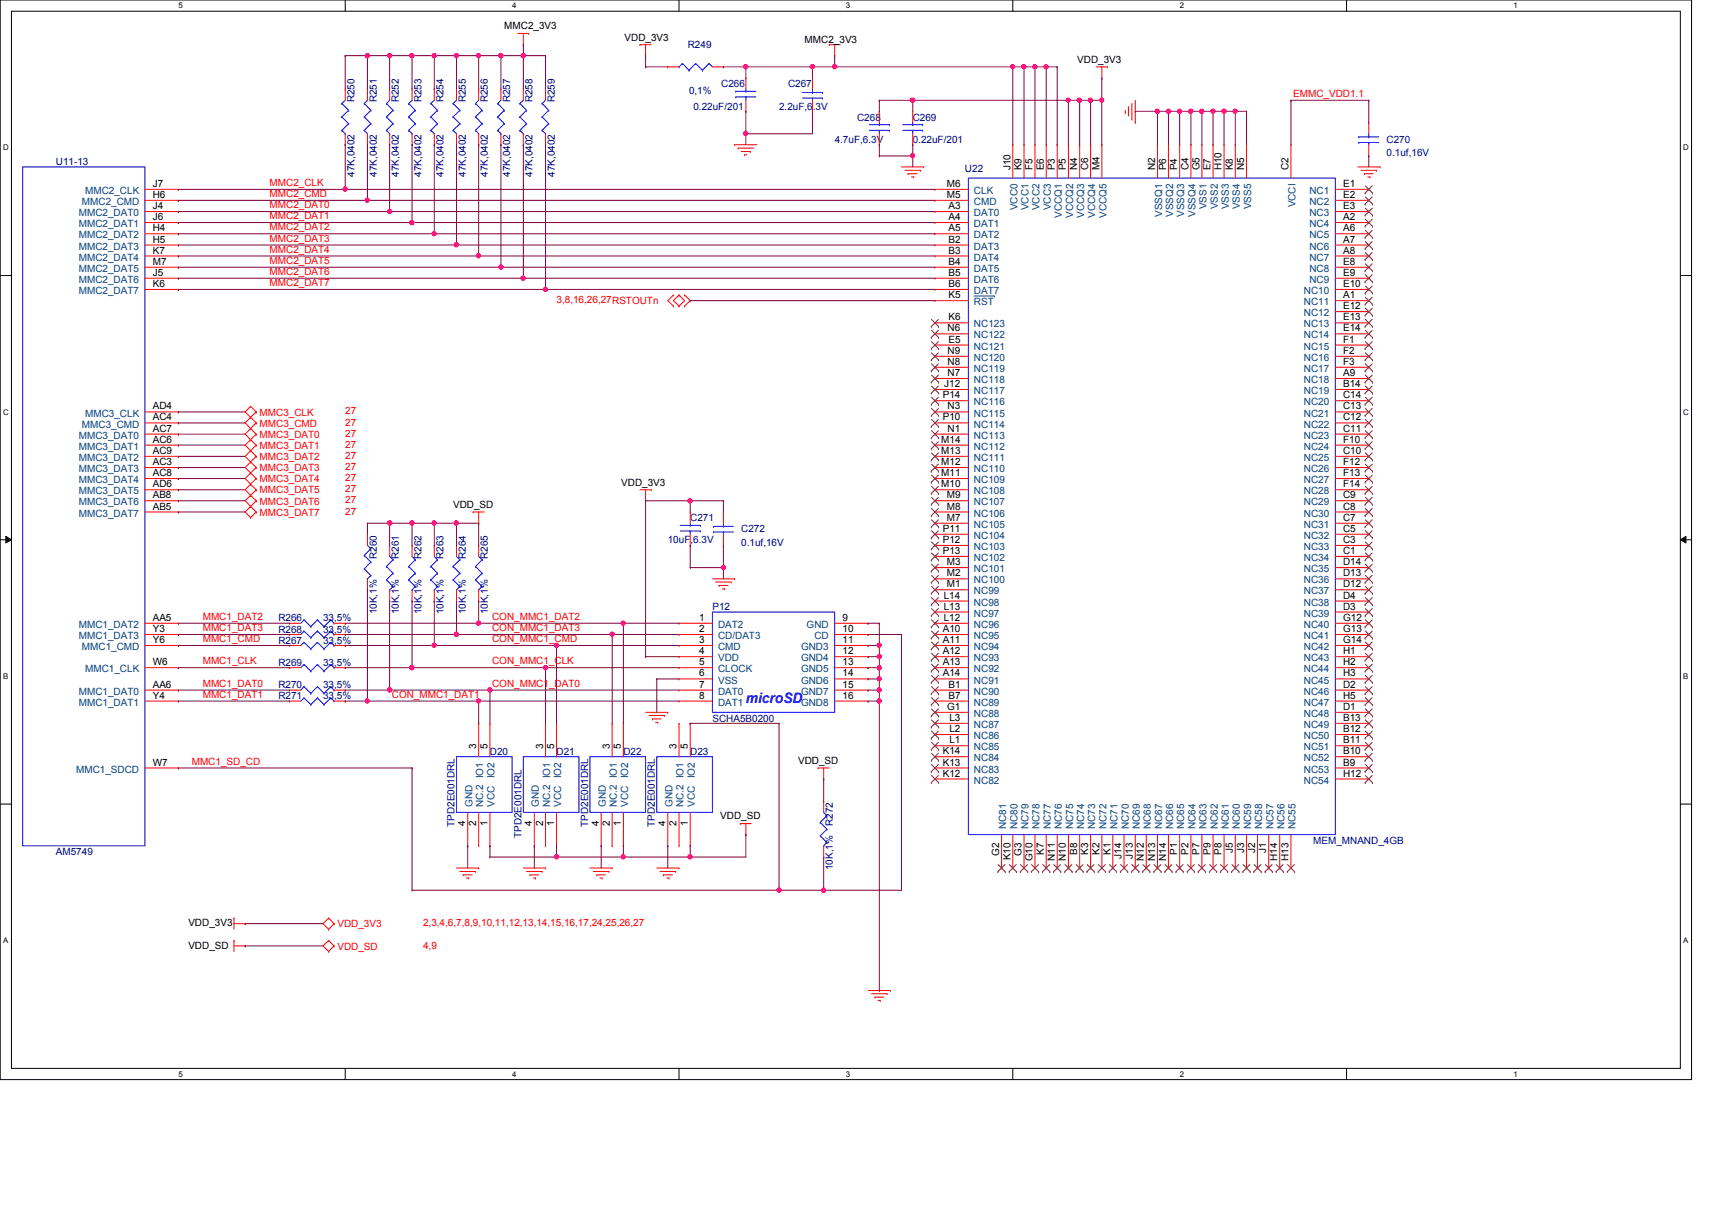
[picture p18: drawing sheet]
<svg xmlns="http://www.w3.org/2000/svg" width="297mm" height="210mm" viewBox="0 0 297 210" stroke-linecap="round" stroke-linejoin="round" font-family="sans-serif">
<defs><g id="words">
<text font-size="2.5" fill="#00f" x="129.4" y="122">microSD</text>
<g font-size="1.7">
<text x="87.5" y="5.1">MMC2_3V3</text>
<text x="108.4" y="7">VDD_3V3</text>
<text x="139.6" y="7.4">MMC2_3V3</text>
<text x="186.9" y="10.9">VDD_3V3</text>
<text x="175.3" y="29.5" transform="rotate(-90 175.3 29.5)">J10</text>
<text x="177.2" y="29.5" transform="rotate(-90 177.2 29.5)">K9</text>
<text x="179.2" y="29.5" transform="rotate(-90 179.2 29.5)">F5</text>
<text x="181.1" y="29.5" transform="rotate(-90 181.1 29.5)">E6</text>
<text x="183" y="29.5" transform="rotate(-90 183 29.5)">P3</text>
<text x="185" y="29.5" transform="rotate(-90 185 29.5)">P5</text>
<text x="186.9" y="29.5" transform="rotate(-90 186.9 29.5)">N4</text>
<text x="188.8" y="29.5" transform="rotate(-90 188.8 29.5)">C6</text>
<text x="190.8" y="29.5" transform="rotate(-90 190.8 29.5)">M4</text>
<text x="200.4" y="29.5" transform="rotate(-90 200.4 29.5)">N2</text>
<text x="202.3" y="29.5" transform="rotate(-90 202.3 29.5)">P6</text>
<text x="204.3" y="29.5" transform="rotate(-90 204.3 29.5)">P4</text>
<text x="206.2" y="29.5" transform="rotate(-90 206.2 29.5)">C4</text>
<text x="208.1" y="29.5" transform="rotate(-90 208.1 29.5)">G5</text>
<text x="210.1" y="29.5" transform="rotate(-90 210.1 29.5)">E7</text>
<text x="212" y="29.5" transform="rotate(-90 212 29.5)">H10</text>
<text x="213.9" y="29.5" transform="rotate(-90 213.9 29.5)">K8</text>
<text x="215.9" y="29.5" transform="rotate(-90 215.9 29.5)">N5</text>
<text x="223.6" y="29.5" transform="rotate(-90 223.6 29.5)">C2</text>
<text x="26.5" y="32.4">J7</text>
<text x="26.5" y="34.3">H6</text>
<text x="164.3" y="34.3">M5</text>
<text x="164.3" y="32.4">M6</text>
<text x="233" y="32.4">E1</text>
<text x="233" y="34.3">E2</text>
<text x="26.5" y="36.3">J4</text>
<text x="26.5" y="38.2">J6</text>
<text x="26.5" y="40.1">H4</text>
<text x="164.5" y="36.3">A3</text>
<text x="164.5" y="38.2">A4</text>
<text x="164.5" y="40.1">A5</text>
<text x="233" y="38.2">A2</text>
<text x="233" y="40.1">A6</text>
<text x="233" y="36.3">E3</text>
<text x="26.5" y="42.1">H5</text>
<text x="26.5" y="44">K7</text>
<text x="26.5" y="45.9">M7</text>
<text x="26.5" y="47.8">J5</text>
<text x="164.5" y="42.1">B2</text>
<text x="164.5" y="44">B3</text>
<text x="164.5" y="45.9">B4</text>
<text x="164.5" y="47.8">B5</text>
<text x="233" y="42.1">A7</text>
<text x="233" y="44">A8</text>
<text x="233" y="45.9">E8</text>
<text x="233" y="47.8">E9</text>
<text x="26.5" y="49.8">K6</text>
<text x="164.5" y="49.8">B6</text>
<text x="164.5" y="51.7">K5</text>
<text x="233" y="51.7">A1</text>
<text x="233" y="49.8">E10</text>
<text x="233" y="53.6">E12</text>
<text x="164.4" y="57.5">N6</text>
<text x="164.5" y="59.4">E5</text>
<text x="164.5" y="55.6">K6</text>
<text x="233" y="55.6">E13</text>
<text x="233" y="57.5">E14</text>
<text x="233" y="59.4">F1</text>
<text x="164.4" y="65.2">N7</text>
<text x="164.4" y="63.3">N8</text>
<text x="164.4" y="61.4">N9</text>
<text x="233" y="65.2">A9</text>
<text x="233" y="61.4">F2</text>
<text x="233" y="63.3">F3</text>
<text x="26.5" y="71">AD4</text>
<text x="163.6" y="69.1">P14</text>
<text x="163.8" y="67.1">J12</text>
<text x="164.4" y="71">N3</text>
<text x="233" y="67.1">B14</text>
<text x="233" y="71">C13</text>
<text x="233" y="69.1">C14</text>
<text x="26.5" y="76.8">AC6</text>
<text x="26.5" y="72.9">AC4</text>
<text x="26.5" y="74.9">AC7</text>
<text x="163.3" y="76.8">M14</text>
<text x="163.6" y="72.9">P10</text>
<text x="164.4" y="74.9">N1</text>
<text x="233" y="74.9">C11</text>
<text x="233" y="72.9">C12</text>
<text x="233" y="76.8">F10</text>
<text x="26.5" y="82.6">AC8</text>
<text x="26.5" y="80.7">AC3</text>
<text x="26.5" y="78.7">AC9</text>
<text x="163.3" y="82.6">M11</text>
<text x="163.3" y="80.7">M12</text>
<text x="163.3" y="78.7">M13</text>
<text x="233" y="78.7">C10</text>
<text x="233" y="80.7">F12</text>
<text x="233" y="82.6">F13</text>
<text x="26.5" y="88.4">AB5</text>
<text x="26.5" y="84.5">AD6</text>
<text x="26.5" y="86.4">AB8</text>
<text x="78.6" y="88.1">VDD_SD</text>
<text x="107.8" y="84.2">VDD_3V3</text>
<text x="163.3" y="84.5">M10</text>
<text x="164.3" y="88.4">M8</text>
<text x="164.3" y="86.4">M9</text>
<text x="233" y="88.4">C8</text>
<text x="233" y="86.4">C9</text>
<text x="233" y="84.5">F14</text>
<text x="163.6" y="92.2">P11</text>
<text x="163.6" y="94.2">P12</text>
<text x="164.3" y="90.3">M7</text>
<text x="233" y="94.2">C3</text>
<text x="233" y="92.2">C5</text>
<text x="233" y="90.3">C7</text>
<text x="163.6" y="96.1">P13</text>
<text x="164.3" y="101.9">M1</text>
<text x="164.3" y="100">M2</text>
<text x="164.3" y="98">M3</text>
<text x="233" y="96.1">C1</text>
<text x="233" y="101.9">D12</text>
<text x="233" y="100">D13</text>
<text x="233" y="98">D14</text>
<text x="26.5" y="107.7">AA5</text>
<text x="121.3" y="107.7">1</text>
<text x="146.2" y="107.7">9</text>
<text x="163.7" y="107.7">L12</text>
<text x="163.7" y="105.7">L13</text>
<text x="163.7" y="103.8">L14</text>
<text x="233" y="105.7">D3</text>
<text x="233" y="103.8">D4</text>
<text x="233" y="107.7">G12</text>
<text x="26.5" y="111.5">Y6</text>
<text x="26.5" y="109.6">Y3</text>
<text x="121.3" y="109.6">2</text>
<text x="121.3" y="111.5">3</text>
<text x="121.3" y="113.5">4</text>
<text x="146.2" y="109.6">10</text>
<text x="146.2" y="111.5">11</text>
<text x="146.2" y="113.5">12</text>
<text x="163.6" y="109.6">A10</text>
<text x="163.6" y="111.5">A11</text>
<text x="163.6" y="113.5">A12</text>
<text x="233" y="109.6">G13</text>
<text x="233" y="111.5">G14</text>
<text x="233" y="113.5">H1</text>
<text x="26.5" y="115.4">W6</text>
<text x="26.5" y="119.3">AA6</text>
<text x="121.3" y="115.4">5</text>
<text x="121.3" y="117.3">6</text>
<text x="121.3" y="119.3">7</text>
<text x="146.2" y="115.4">13</text>
<text x="146.2" y="117.3">14</text>
<text x="146.2" y="119.3">15</text>
<text x="163.6" y="115.4">A13</text>
<text x="163.6" y="117.3">A14</text>
<text x="164.5" y="119.3">B1</text>
<text x="233" y="119.3">D2</text>
<text x="233" y="115.4">H2</text>
<text x="233" y="117.3">H3</text>
<text x="26.5" y="121.2">Y4</text>
<text x="121.3" y="121.2">8</text>
<text x="146.2" y="121.2">16</text>
<text x="164.3" y="123.1">G1</text>
<text x="164.5" y="121.2">B7</text>
<text x="164.7" y="125.1">L3</text>
<text x="233" y="125.1">B13</text>
<text x="233" y="123.1">D1</text>
<text x="233" y="121.2">H5</text>
<text x="82.6" y="129.9" transform="rotate(-90 82.6 129.9)">3</text>
<text x="84.6" y="129.9" transform="rotate(-90 84.6 129.9)">5</text>
<text x="94.2" y="129.9" transform="rotate(-90 94.2 129.9)">3</text>
<text x="96.1" y="129.9" transform="rotate(-90 96.1 129.9)">5</text>
<text x="105.8" y="129.9" transform="rotate(-90 105.8 129.9)">3</text>
<text x="107.7" y="129.9" transform="rotate(-90 107.7 129.9)">5</text>
<text x="117.4" y="129.9" transform="rotate(-90 117.4 129.9)">3</text>
<text x="119.3" y="129.9" transform="rotate(-90 119.3 129.9)">5</text>
<text x="163.6" y="130.9">K14</text>
<text x="164.7" y="128.9">L1</text>
<text x="164.7" y="127">L2</text>
<text x="233" y="130.9">B10</text>
<text x="233" y="128.9">B11</text>
<text x="233" y="127">B12</text>
<text x="26.5" y="132.8">W7</text>
<text x="138.5" y="132.5">VDD_SD</text>
<text x="163.6" y="134.7">K12</text>
<text x="163.6" y="132.8">K13</text>
<text x="233" y="132.8">B9</text>
<text x="233" y="134.7">H12</text>
<text x="80.7" y="143.3" transform="rotate(-90 80.7 143.3)">4</text>
<text x="82.6" y="143.3" transform="rotate(-90 82.6 143.3)">2</text>
<text x="84.6" y="143.3" transform="rotate(-90 84.6 143.3)">1</text>
<text x="92.3" y="143.3" transform="rotate(-90 92.3 143.3)">4</text>
<text x="94.2" y="143.3" transform="rotate(-90 94.2 143.3)">2</text>
<text x="96.1" y="143.3" transform="rotate(-90 96.1 143.3)">1</text>
<text x="103.9" y="143.3" transform="rotate(-90 103.9 143.3)">4</text>
<text x="105.8" y="143.3" transform="rotate(-90 105.8 143.3)">2</text>
<text x="107.7" y="143.3" transform="rotate(-90 107.7 143.3)">1</text>
<text x="115.4" y="143.3" transform="rotate(-90 115.4 143.3)">4</text>
<text x="117.4" y="143.3" transform="rotate(-90 117.4 143.3)">2</text>
<text x="119.3" y="143.3" transform="rotate(-90 119.3 143.3)">1</text>
<text x="125" y="142.2">VDD_SD</text>
<text x="173.4" y="148.5" transform="rotate(-90 173.4 148.5)">G2</text>
<text x="175.3" y="149.2" transform="rotate(-90 175.3 149.2)">K10</text>
<text x="177.2" y="148.5" transform="rotate(-90 177.2 148.5)">G3</text>
<text x="179.2" y="149.4" transform="rotate(-90 179.2 149.4)">G10</text>
<text x="181.1" y="148.3" transform="rotate(-90 181.1 148.3)">K7</text>
<text x="183" y="149.3" transform="rotate(-90 183 149.3)">N11</text>
<text x="185" y="149.3" transform="rotate(-90 185 149.3)">N10</text>
<text x="186.9" y="148.3" transform="rotate(-90 186.9 148.3)">B8</text>
<text x="188.8" y="148.3" transform="rotate(-90 188.8 148.3)">K3</text>
<text x="190.8" y="148.3" transform="rotate(-90 190.8 148.3)">K2</text>
<text x="192.7" y="148.3" transform="rotate(-90 192.7 148.3)">K1</text>
<text x="194.6" y="148.9" transform="rotate(-90 194.6 148.9)">J14</text>
<text x="196.6" y="148.9" transform="rotate(-90 196.6 148.9)">J13</text>
<text x="198.5" y="149.3" transform="rotate(-90 198.5 149.3)">N12</text>
<text x="200.4" y="149.3" transform="rotate(-90 200.4 149.3)">N13</text>
<text x="202.3" y="149.3" transform="rotate(-90 202.3 149.3)">N14</text>
<text x="204.3" y="148.3" transform="rotate(-90 204.3 148.3)">P1</text>
<text x="206.2" y="148.3" transform="rotate(-90 206.2 148.3)">P2</text>
<text x="208.1" y="148.3" transform="rotate(-90 208.1 148.3)">P7</text>
<text x="210.1" y="148.3" transform="rotate(-90 210.1 148.3)">P9</text>
<text x="212" y="148.3" transform="rotate(-90 212 148.3)">P8</text>
<text x="213.9" y="148" transform="rotate(-90 213.9 148)">J5</text>
<text x="215.9" y="148" transform="rotate(-90 215.9 148)">J3</text>
<text x="217.8" y="148" transform="rotate(-90 217.8 148)">J2</text>
<text x="219.7" y="148" transform="rotate(-90 219.7 148)">J1</text>
<text x="221.6" y="149.3" transform="rotate(-90 221.6 149.3)">H14</text>
<text x="223.6" y="149.3" transform="rotate(-90 223.6 149.3)">H13</text>
<text x="32.7" y="160.7">VDD_3V3</text>
<text x="32.7" y="164.5">VDD_SD</text>
</g>
<g font-size="1.7" fill="#000080">
<text x="119.3" y="8.4">R249</text>
<text x="61.5" y="17.8" transform="rotate(-90 61.5 17.8)">R250</text>
<text x="65.4" y="17.8" transform="rotate(-90 65.4 17.8)">R251</text>
<text x="69.2" y="17.8" transform="rotate(-90 69.2 17.8)">R252</text>
<text x="73.1" y="17.8" transform="rotate(-90 73.1 17.8)">R253</text>
<text x="77" y="17.8" transform="rotate(-90 77 17.8)">R254</text>
<text x="80.8" y="17.8" transform="rotate(-90 80.8 17.8)">R255</text>
<text x="84.7" y="17.8" transform="rotate(-90 84.7 17.8)">R256</text>
<text x="88.5" y="17.8" transform="rotate(-90 88.5 17.8)">R257</text>
<text x="92.4" y="17.8" transform="rotate(-90 92.4 17.8)">R258</text>
<text x="96.3" y="17.8" transform="rotate(-90 96.3 17.8)">R259</text>
<text x="119.5" y="16.3">0,1%</text>
<text x="125.1" y="15.2">C266</text>
<text x="136.7" y="15.2">C267</text>
<text x="120.3" y="19">0.22uF/201</text>
<text x="135.2" y="19">2.2uF,6.3V</text>
<text x="148.7" y="20.9">C268</text>
<text x="158.4" y="20.9">C269</text>
<text x="9.7" y="28.7">U11-13</text>
<text x="144.8" y="24.8">4.7uF,6.3V</text>
<text x="158.4" y="24.8">0.22uF/201</text>
<text x="167.4" y="29.8">U22</text>
<text x="240.6" y="24.8">C270</text>
<text x="240.6" y="27.1">0.1uf,16V</text>
<text x="61.5" y="30.7" transform="rotate(-90 61.5 30.7)">47K,0402</text>
<text x="65.4" y="30.7" transform="rotate(-90 65.4 30.7)">47K,0402</text>
<text x="69.2" y="30.7" transform="rotate(-90 69.2 30.7)">47K,0402</text>
<text x="73.1" y="30.7" transform="rotate(-90 73.1 30.7)">47K,0402</text>
<text x="77" y="30.7" transform="rotate(-90 77 30.7)">47K,0402</text>
<text x="80.8" y="30.7" transform="rotate(-90 80.8 30.7)">47K,0402</text>
<text x="84.7" y="30.7" transform="rotate(-90 84.7 30.7)">47K,0402</text>
<text x="88.5" y="30.7" transform="rotate(-90 88.5 30.7)">47K,0402</text>
<text x="92.4" y="30.7" transform="rotate(-90 92.4 30.7)">47K,0402</text>
<text x="96.3" y="30.7" transform="rotate(-90 96.3 30.7)">47K,0402</text>
<text x="115.9" y="94.3">10uF,6.3V</text>
<text x="119.8" y="90.4">C271</text>
<text x="128.6" y="92.4">C272</text>
<text x="128.6" y="94.7">0.1uf,16V</text>
<text x="65.4" y="96.9" transform="rotate(-90 65.4 96.9)">R260</text>
<text x="69.2" y="96.9" transform="rotate(-90 69.2 96.9)">R261</text>
<text x="73.1" y="96.9" transform="rotate(-90 73.1 96.9)">R262</text>
<text x="77" y="96.9" transform="rotate(-90 77 96.9)">R263</text>
<text x="80.8" y="96.9" transform="rotate(-90 80.8 96.9)">R264</text>
<text x="84.7" y="96.9" transform="rotate(-90 84.7 96.9)">R265</text>
<text x="48.3" y="107.8">R266</text>
<text x="56" y="107.8">33,5%</text>
<text x="65.4" y="106.6" transform="rotate(-90 65.4 106.6)">10K,1%</text>
<text x="69.2" y="106.6" transform="rotate(-90 69.2 106.6)">10K,1%</text>
<text x="73.1" y="106.6" transform="rotate(-90 73.1 106.6)">10K,1%</text>
<text x="77" y="106.6" transform="rotate(-90 77 106.6)">10K,1%</text>
<text x="80.8" y="106.6" transform="rotate(-90 80.8 106.6)">10K,1%</text>
<text x="84.7" y="106.6" transform="rotate(-90 84.7 106.6)">10K,1%</text>
<text x="123.6" y="105.9">P12</text>
<text x="48.3" y="109.7">R268</text>
<text x="48.3" y="111.7">R267</text>
<text x="56" y="109.7">33,5%</text>
<text x="56" y="111.7">33,5%</text>
<text x="48.3" y="115.5">R269</text>
<text x="48.3" y="119.4">R270</text>
<text x="56" y="115.5">33,5%</text>
<text x="56" y="119.4">33,5%</text>
<text x="48.3" y="121.3">R271</text>
<text x="56" y="121.3">33,5%</text>
<text x="123.6" y="125.2">SCHA5B0200</text>
<text x="85" y="131">D20</text>
<text x="96.6" y="131">D21</text>
<text x="108.2" y="131">D22</text>
<text x="119.8" y="131">D23</text>
<text x="78.9" y="143.4" transform="rotate(-90 78.9 143.4)">TPD2E001DRL</text>
<text x="102.1" y="143.4" transform="rotate(-90 102.1 143.4)">TPD2E001DRL</text>
<text x="113.6" y="143.4" transform="rotate(-90 113.6 143.4)">TPD2E001DRL</text>
<text x="144.5" y="143.3" transform="rotate(-90 144.5 143.3)">R272</text>
<text x="9.7" y="148.3">AM5749</text>
<text x="90.5" y="145.4" transform="rotate(-90 90.5 145.4)">TPD2E001DRL</text>
<text x="227.8" y="146.4">MEM_MNAND_4GB</text>
<text x="144.5" y="151" transform="rotate(-90 144.5 151)">10K,1%</text>
</g>
<g font-size="1.7" fill="#f00">
<text x="224.4" y="16.8">EMMC_VDD1.1</text>
<text x="46.8" y="34.2">MMC2_CMD</text>
<text x="46.8" y="32.3">MMC2_CLK</text>
<text x="46.8" y="40">MMC2_DAT2</text>
<text x="46.8" y="41.9">MMC2_DAT3</text>
<text x="46.8" y="36.1">MMC2_DAT0</text>
<text x="46.8" y="38">MMC2_DAT1</text>
<text x="46.8" y="47.7">MMC2_DAT6</text>
<text x="46.8" y="45.8">MMC2_DAT5</text>
<text x="46.8" y="43.8">MMC2_DAT4</text>
<text x="46.8" y="49.6">MMC2_DAT7</text>
<text x="96.6" y="52.6">3,8,16,26,27RSTOUTn</text>
<text x="59.9" y="71.9">27</text>
<text x="45" y="72.1">MMC3_CLK</text>
<text x="45" y="74">MMC3_CMD</text>
<text x="45" y="75.9">MMC3_DAT0</text>
<text x="45" y="77.9">MMC3_DAT1</text>
<text x="59.9" y="73.8">27</text>
<text x="59.9" y="75.7">27</text>
<text x="59.9" y="77.7">27</text>
<text x="45" y="79.8">MMC3_DAT2</text>
<text x="45" y="81.7">MMC3_DAT3</text>
<text x="45" y="83.7">MMC3_DAT4</text>
<text x="59.9" y="79.6">27</text>
<text x="59.9" y="81.5">27</text>
<text x="59.9" y="83.5">27</text>
<text x="45" y="85.6">MMC3_DAT5</text>
<text x="45" y="87.5">MMC3_DAT6</text>
<text x="45" y="89.5">MMC3_DAT7</text>
<text x="59.9" y="85.4">27</text>
<text x="59.9" y="87.3">27</text>
<text x="59.9" y="89.3">27</text>
<text x="35.2" y="107.5">MMC1_DAT2</text>
<text x="85.4" y="107.5">CON_MMC1_DAT2</text>
<text x="35.2" y="109.5">MMC1_DAT3</text>
<text x="35.2" y="111.4">MMC1_CMD</text>
<text x="85.4" y="111.4">CON_MMC1_CMD</text>
<text x="85.4" y="109.5">CON_MMC1_DAT3</text>
<text x="35.2" y="115.2">MMC1_CLK</text>
<text x="35.2" y="119.1">MMC1_DAT0</text>
<text x="85.4" y="119.1">CON_MMC1_DAT0</text>
<text x="85.4" y="115.2">CON_MMC1_CLK</text>
<text x="35.2" y="121">MMC1_DAT1</text>
<text x="68" y="121">CON_MMC1_DAT1</text>
<text x="33.3" y="132.6">MMC1_SD_CD</text>
<text x="58.5" y="160.9">VDD_3V3</text>
<text x="73.4" y="160.7">2,3,4,6,7,8,9,10,11,12,13,14,15,16,17,24,25,26,27</text>
<text x="58.5" y="164.8">VDD_SD</text>
<text x="73.4" y="164.5">4,9</text>
</g>
<g font-size="1.7" fill="#004080">
<text x="14.2" y="35.6">MMC2_CMD</text>
<text x="14.8" y="33.7">MMC2_CLK</text>
<text x="169" y="35.6">CMD</text>
<text x="169" y="33.7">CLK</text>
<text x="224.8" y="35.9" transform="rotate(-90 224.8 35.9)">VCCI</text>
<text x="227.2" y="33.7">NC1</text>
<text x="227.2" y="35.6">NC2</text>
<text x="13.7" y="37.5">MMC2_DAT0</text>
<text x="13.7" y="39.4">MMC2_DAT1</text>
<text x="13.7" y="41.4">MMC2_DAT2</text>
<text x="169" y="37.5">DAT0</text>
<text x="169" y="39.4">DAT1</text>
<text x="169" y="41.4">DAT2</text>
<text x="176.5" y="36.4" transform="rotate(-90 176.5 36.4)">VCC0</text>
<text x="178.5" y="36.4" transform="rotate(-90 178.5 36.4)">VCC1</text>
<text x="180.4" y="36.4" transform="rotate(-90 180.4 36.4)">VCC2</text>
<text x="182.3" y="36.4" transform="rotate(-90 182.3 36.4)">VCC3</text>
<text x="184.2" y="37.8" transform="rotate(-90 184.2 37.8)">VCCQ1</text>
<text x="186.2" y="37.8" transform="rotate(-90 186.2 37.8)">VCCQ2</text>
<text x="188.1" y="37.8" transform="rotate(-90 188.1 37.8)">VCCQ3</text>
<text x="190" y="37.8" transform="rotate(-90 190 37.8)">VCCQ4</text>
<text x="192" y="37.8" transform="rotate(-90 192 37.8)">VCCQ5</text>
<text x="201.6" y="37.6" transform="rotate(-90 201.6 37.6)">VSSQ1</text>
<text x="203.5" y="37.6" transform="rotate(-90 203.5 37.6)">VSSQ2</text>
<text x="205.5" y="37.6" transform="rotate(-90 205.5 37.6)">VSSQ3</text>
<text x="207.4" y="37.6" transform="rotate(-90 207.4 37.6)">VSSQ4</text>
<text x="209.3" y="36.3" transform="rotate(-90 209.3 36.3)">VSS1</text>
<text x="211.3" y="36.3" transform="rotate(-90 211.3 36.3)">VSS2</text>
<text x="213.2" y="36.3" transform="rotate(-90 213.2 36.3)">VSS3</text>
<text x="215.1" y="36.3" transform="rotate(-90 215.1 36.3)">VSS4</text>
<text x="217.1" y="36.3" transform="rotate(-90 217.1 36.3)">VSS5</text>
<text x="227.2" y="39.4">NC4</text>
<text x="227.2" y="41.4">NC5</text>
<text x="227.2" y="37.5">NC3</text>
<text x="13.7" y="43.3">MMC2_DAT3</text>
<text x="13.7" y="45.2">MMC2_DAT4</text>
<text x="13.7" y="47.2">MMC2_DAT5</text>
<text x="169" y="43.3">DAT3</text>
<text x="169" y="45.2">DAT4</text>
<text x="169" y="47.2">DAT5</text>
<text x="227.2" y="43.3">NC6</text>
<text x="227.2" y="45.2">NC7</text>
<text x="227.2" y="47.2">NC8</text>
<text x="13.7" y="49.1">MMC2_DAT6</text>
<text x="13.7" y="51">MMC2_DAT7</text>
<text x="169" y="49.1">DAT6</text>
<text x="169" y="51">DAT7</text>
<text x="169" y="53">RST</text>
<text x="226.2" y="53">NC11</text>
<text x="226.2" y="51">NC10</text>
<text x="227.2" y="49.1">NC9</text>
<text x="169" y="58.7">NC122</text>
<text x="169" y="56.8">NC123</text>
<text x="226.2" y="54.9">NC12</text>
<text x="226.2" y="56.8">NC13</text>
<text x="226.2" y="58.7">NC14</text>
<text x="169" y="64.5">NC119</text>
<text x="169" y="62.6">NC120</text>
<text x="169" y="60.7">NC121</text>
<text x="226.2" y="60.7">NC15</text>
<text x="226.2" y="62.6">NC16</text>
<text x="226.2" y="64.5">NC17</text>
<text x="169" y="68.4">NC117</text>
<text x="169" y="66.5">NC118</text>
<text x="169" y="70.3">NC116</text>
<text x="226.2" y="66.5">NC18</text>
<text x="226.2" y="68.4">NC19</text>
<text x="226.2" y="70.3">NC20</text>
<text x="13.7" y="76.1">MMC3_DAT0</text>
<text x="14.2" y="74.2">MMC3_CMD</text>
<text x="14.8" y="72.3">MMC3_CLK</text>
<text x="169" y="76.1">NC113</text>
<text x="169" y="72.3">NC115</text>
<text x="169" y="74.2">NC114</text>
<text x="226.2" y="76.1">NC23</text>
<text x="226.2" y="74.2">NC22</text>
<text x="226.2" y="72.3">NC21</text>
<text x="13.7" y="78">MMC3_DAT1</text>
<text x="13.7" y="83.8">MMC3_DAT4</text>
<text x="13.7" y="81.9">MMC3_DAT3</text>
<text x="13.7" y="80">MMC3_DAT2</text>
<text x="169" y="83.8">NC109</text>
<text x="169" y="81.9">NC110</text>
<text x="169" y="80">NC111</text>
<text x="169" y="78">NC112</text>
<text x="226.2" y="80">NC25</text>
<text x="226.2" y="78">NC24</text>
<text x="226.2" y="81.9">NC26</text>
<text x="226.2" y="83.8">NC27</text>
<text x="13.7" y="89.6">MMC3_DAT7</text>
<text x="13.7" y="85.8">MMC3_DAT5</text>
<text x="13.7" y="87.7">MMC3_DAT6</text>
<text x="169" y="89.6">NC106</text>
<text x="169" y="87.7">NC107</text>
<text x="169" y="85.8">NC108</text>
<text x="226.2" y="89.6">NC30</text>
<text x="226.2" y="87.7">NC29</text>
<text x="226.2" y="85.8">NC28</text>
<text x="169" y="91.6">NC105</text>
<text x="169" y="93.5">NC104</text>
<text x="169" y="95.4">NC103</text>
<text x="226.2" y="95.4">NC33</text>
<text x="226.2" y="93.5">NC32</text>
<text x="226.2" y="91.6">NC31</text>
<text x="169" y="101.2">NC100</text>
<text x="169" y="99.3">NC101</text>
<text x="169" y="97.3">NC102</text>
<text x="226.2" y="97.3">NC34</text>
<text x="226.2" y="101.2">NC36</text>
<text x="226.2" y="99.3">NC35</text>
<text x="169" y="107">NC97</text>
<text x="169" y="105.1">NC98</text>
<text x="169" y="103.1">NC99</text>
<text x="226.2" y="107">NC39</text>
<text x="226.2" y="105.1">NC38</text>
<text x="226.2" y="103.1">NC37</text>
<text x="13.7" y="110.9">MMC1_DAT3</text>
<text x="13.7" y="108.9">MMC1_DAT2</text>
<text x="14.2" y="112.8">MMC1_CMD</text>
<text x="124.6" y="108.9">DAT2</text>
<text x="124.6" y="110.9">CD/DAT3</text>
<text x="124.6" y="112.8">CMD</text>
<text x="139" y="112.8">GND3</text>
<text x="140" y="108.9">GND</text>
<text x="141.3" y="110.9">CD</text>
<text x="169" y="110.9">NC95</text>
<text x="169" y="112.8">NC94</text>
<text x="169" y="108.9">NC96</text>
<text x="226.2" y="108.9">NC40</text>
<text x="226.2" y="110.9">NC41</text>
<text x="226.2" y="112.8">NC42</text>
<text x="14.8" y="116.6">MMC1_CLK</text>
<text x="124.6" y="114.7">VDD</text>
<text x="124.6" y="116.6">CLOCK</text>
<text x="124.6" y="118.6">VSS</text>
<text x="139" y="114.7">GND4</text>
<text x="139" y="116.6">GND5</text>
<text x="139" y="118.6">GND6</text>
<text x="169" y="114.7">NC93</text>
<text x="169" y="116.6">NC92</text>
<text x="169" y="118.6">NC91</text>
<text x="226.2" y="114.7">NC43</text>
<text x="226.2" y="116.6">NC44</text>
<text x="226.2" y="118.6">NC45</text>
<text x="13.7" y="120.5">MMC1_DAT0</text>
<text x="13.7" y="122.4">MMC1_DAT1</text>
<text x="124.6" y="120.5">DAT0</text>
<text x="124.6" y="122.4">DAT1</text>
<text x="139" y="120.5">GND7</text>
<text x="139" y="122.4">GND8</text>
<text x="169" y="120.5">NC90</text>
<text x="169" y="122.4">NC89</text>
<text x="169" y="124.4">NC88</text>
<text x="226.2" y="124.4">NC48</text>
<text x="226.2" y="120.5">NC46</text>
<text x="226.2" y="122.4">NC47</text>
<text x="169" y="130.2">NC85</text>
<text x="169" y="128.2">NC86</text>
<text x="169" y="126.3">NC87</text>
<text x="226.2" y="130.2">NC51</text>
<text x="226.2" y="128.2">NC50</text>
<text x="226.2" y="126.3">NC49</text>
<text x="13.2" y="134">MMC1_SDCD</text>
<text x="85.8" y="135" transform="rotate(-90 85.8 135)">IO2</text>
<text x="97.4" y="135" transform="rotate(-90 97.4 135)">IO2</text>
<text x="109" y="135" transform="rotate(-90 109 135)">IO2</text>
<text x="120.6" y="135" transform="rotate(-90 120.6 135)">IO2</text>
<text x="169" y="135.9">NC82</text>
<text x="169" y="134">NC83</text>
<text x="169" y="132.1">NC84</text>
<text x="226.2" y="134">NC53</text>
<text x="226.2" y="132.1">NC52</text>
<text x="226.2" y="135.9">NC54</text>
<text x="82" y="140" transform="rotate(-90 82 140)">GND</text>
<text x="83.9" y="140" transform="rotate(-90 83.9 140)">NC.2 IO1</text>
<text x="85.8" y="140" transform="rotate(-90 85.8 140)">VCC</text>
<text x="93.5" y="140" transform="rotate(-90 93.5 140)">GND</text>
<text x="95.5" y="140" transform="rotate(-90 95.5 140)">NC.2 IO1</text>
<text x="97.4" y="140" transform="rotate(-90 97.4 140)">VCC</text>
<text x="105.1" y="140" transform="rotate(-90 105.1 140)">GND</text>
<text x="107" y="140" transform="rotate(-90 107 140)">NC.2 IO1</text>
<text x="109" y="140" transform="rotate(-90 109 140)">VCC</text>
<text x="116.7" y="140" transform="rotate(-90 116.7 140)">GND</text>
<text x="118.6" y="140" transform="rotate(-90 118.6 140)">NC.2 IO1</text>
<text x="120.6" y="140" transform="rotate(-90 120.6 140)">VCC</text>
<text x="174.6" y="143.8" transform="rotate(-90 174.6 143.8)">NC81</text>
<text x="176.5" y="143.8" transform="rotate(-90 176.5 143.8)">NC80</text>
<text x="178.5" y="143.8" transform="rotate(-90 178.5 143.8)">NC79</text>
<text x="180.4" y="143.8" transform="rotate(-90 180.4 143.8)">NC78</text>
<text x="182.3" y="143.8" transform="rotate(-90 182.3 143.8)">NC77</text>
<text x="184.2" y="143.8" transform="rotate(-90 184.2 143.8)">NC76</text>
<text x="186.2" y="143.8" transform="rotate(-90 186.2 143.8)">NC75</text>
<text x="188.1" y="143.8" transform="rotate(-90 188.1 143.8)">NC74</text>
<text x="190" y="143.8" transform="rotate(-90 190 143.8)">NC73</text>
<text x="192" y="143.8" transform="rotate(-90 192 143.8)">NC72</text>
<text x="193.9" y="143.8" transform="rotate(-90 193.9 143.8)">NC71</text>
<text x="195.8" y="143.8" transform="rotate(-90 195.8 143.8)">NC70</text>
<text x="197.8" y="143.8" transform="rotate(-90 197.8 143.8)">NC69</text>
<text x="199.7" y="143.8" transform="rotate(-90 199.7 143.8)">NC68</text>
<text x="201.6" y="143.8" transform="rotate(-90 201.6 143.8)">NC67</text>
<text x="203.5" y="143.8" transform="rotate(-90 203.5 143.8)">NC66</text>
<text x="205.5" y="143.8" transform="rotate(-90 205.5 143.8)">NC65</text>
<text x="207.4" y="143.8" transform="rotate(-90 207.4 143.8)">NC64</text>
<text x="209.3" y="143.8" transform="rotate(-90 209.3 143.8)">NC63</text>
<text x="211.3" y="143.8" transform="rotate(-90 211.3 143.8)">NC62</text>
<text x="213.2" y="143.8" transform="rotate(-90 213.2 143.8)">NC61</text>
<text x="215.1" y="143.8" transform="rotate(-90 215.1 143.8)">NC60</text>
<text x="217.1" y="143.8" transform="rotate(-90 217.1 143.8)">NC59</text>
<text x="219" y="143.8" transform="rotate(-90 219 143.8)">NC58</text>
<text x="220.9" y="143.8" transform="rotate(-90 220.9 143.8)">NC57</text>
<text x="222.8" y="143.8" transform="rotate(-90 222.8 143.8)">NC56</text>
<text x="224.8" y="143.8" transform="rotate(-90 224.8 143.8)">NC55</text>
</g>
<g font-size="1.4">
<text x="30.9" y="1.4">5</text>
<text x="88.9" y="1.4">4</text>
<text x="146.8" y="1.4">3</text>
<text x="204.7" y="1.4">2</text>
<text x="262.6" y="1.4">1</text>
<text x=".5" y="26.1">D</text>
<text x="292.1" y="26.1">D</text>
<text x=".5" y="71.9">C</text>
<text x="292.1" y="71.9">C</text>
<text x=".5" y="117.8">B</text>
<text x="292.1" y="117.8">B</text>
<text x=".5" y="163.6">A</text>
<text x="292.1" y="163.6">A</text>
<text x="30.9" y="186.8">5</text>
<text x="88.9" y="186.8">4</text>
<text x="146.8" y="186.8">3</text>
<text x="204.7" y="186.8">2</text>
<text x="262.6" y="186.8">1</text>
</g>
</g></defs>
<path d="M0 0h293.5v187.3h-293.5zM2 1.9h289.5v183.4h-289.5z" fill="none" stroke="#000" stroke-width=".17"/>
<g fill="#fff">
<path d="M30.9 .2h.8v1.5h-.8z"/>
<path d="M30.9 185.5h.8v1.6h-.8z"/>
</g>
<path d="M59.9 0v1.9M59.9 185.3v2" fill="none" stroke="#000" stroke-width=".17"/>
<g fill="#fff">
<path d="M88.9 .2h.7v1.5h-.7z"/>
<path d="M88.9 185.5h.7v1.6h-.7z"/>
</g>
<path d="M117.8 0v1.9M117.8 185.3v2" fill="none" stroke="#000" stroke-width=".17"/>
<g fill="#fff">
<path d="M146.8 .2h.7v1.5h-.7z"/>
<path d="M146.8 185.5h.7v1.6h-.7z"/>
</g>
<path d="M175.7 0v1.9M175.7 185.3v2" fill="none" stroke="#000" stroke-width=".17"/>
<g fill="#fff">
<path d="M204.7 .2h.7v1.5h-.7z"/>
<path d="M204.7 185.5h.7v1.6h-.7z"/>
</g>
<path d="M233.6 0v1.9M233.6 185.3v2" fill="none" stroke="#000" stroke-width=".17"/>
<g fill="#fff">
<path d="M262.6 .2h.8v1.5h-.8z"/>
<path d="M262.6 185.5h.8v1.6h-.8z"/>
<path d="M.5 24.8h1v1.6h-1z"/>
<path d="M292.1 24.8h.9v1.6h-.9z"/>
<path d="M.5 70.7h1v1.5h-1z"/>
<path d="M292.1 70.7h.9v1.5h-.9z"/>
</g>
<path d="M0 47.8h2M291.5 47.8h2" fill="none" stroke="#000" stroke-width=".17"/>
<g fill="#fff">
<path d="M.5 116.5h.9v1.6h-.9z"/>
<path d="M292.1 116.5h.8v1.6h-.8z"/>
</g>
<path d="M0 93.6h2M1 93l1 .6-1 .6zM291.5 93.6l1-.6v1.2zM291.5 93.6h2" fill="none" stroke="#000" stroke-width=".17"/>
<path d="M1 93l1 .6-1 .6zM291.5 93.6l1-.6v1.2z" fill="#000"/>
<g fill="#fff">
<path d="M.5 162.4h.9v1.5h-.9z"/>
<path d="M292.1 162.4h.8v1.5h-.8z"/>
</g>
<path d="M0 139.5h2M291.5 139.5h2" fill="none" stroke="#000" stroke-width=".17"/>
<g fill="none" stroke="#f00" stroke-width=".17">
<path d="M59.9 15.5h.1M59.9 15.5v1.9M63.8 15.5h.1M63.8 15.5v1.9M67.6 15.5h.1M67.6 15.5v1.9M71.5 15.5h.1M71.5 15.5v1.9M75.3 15.5h.1M75.3 15.5v1.9M79.2 15.5h.1M79.2 15.5v1.9"/>
<path d="M83.1 15.5h.1M83.1 15.5v1.9M86.9 15.5h.1M86.9 15.5v1.9M89.8 5.8h1.9M90.8 7.7h.1M90.8 15.5h.1M90.8 5.8v1.9M90.8 15.5v1.9M91.7 5.8h.1M94.7 15.5h.1M94.7 15.5v1.9"/>
<path d="M111 7.7h.1M111 7.7h2M112 9.7h.1M112 7.7v2M115.9 11.6h.1M115.9 11.6h1.9M123.6 11.6h1.9M125.5 11.6h.1M129.4 13.5h.1M129.4 19.3h.1M129.4 13.5v2M129.4 17.4v1.9"/>
<path d="M141 19.3h.1M141 13.5h.1M141 13.5v2M141 17.4v1.9M143.9 7.7h.1M143.9 7.7h1.9M144.8 9.7h.1M144.8 7.7v2M152.6 19.3h.1M152.6 19.3v2M158.4 19.3h.1M158.4 19.3v2"/>
<path d="M190.2 11.6h1.9M191.2 13.5h.1M191.2 11.6v1.9M192.1 11.6h.1M195.2 19.5h.1M195.2 19.1v.4M195.8 18.5h.1M195.8 18.5v1.6M196.4 17.9v2.8M197 17.4v3.9M25.1 36.7h5.8M25.1 38.6h5.8"/>
<path d="M25.1 32.9h5.8M25.1 34.8h5.8M30.9 36.7h.1M30.9 38.6h.1M30.9 32.9h.1M30.9 34.8h.1M59.9 25.1h.1M59.9 23.2v1.9M63.8 25.1h.1M63.8 23.2v1.9M67.6 25.1h.1M67.6 23.2v1.9"/>
<path d="M71.5 25.1h.1M71.5 23.2v1.9M75.3 25.1h.1M75.3 23.2v1.9M79.2 25.1h.1M79.2 23.2v1.9M83.1 25.1h.1M83.1 23.2v1.9M86.9 25.1h.1M86.9 23.2v1.9M90.8 25.1h.1M90.8 23.2v1.9"/>
<path d="M94.7 25.1h.1M94.7 23.2v1.9M127.5 25.1h.1M127.5 25.1h3.8M128.1 25.7h.1M128.1 25.7h2.7M128.6 26.3h1.6M129.2 26.8h.1M129.2 26.8h.4M130.2 26.3h.1M152.6 25.1h.1M152.6 23.2v1.9"/>
<path d="M156.4 29h3.9M157 29.5h2.7M157.6 30.1h.1M157.6 30.1h1.5M158.2 30.7h.3M158.4 25.1h.1M158.4 23.2v1.9M158.5 30.7h.1M159.7 29.5h.1M160.3 29h.1M162.2 36.7h.1M162.2 38.6h.1"/>
<path d="M162.2 34.8h.1M162.2 32.9h.1M162.2 36.7h5.8M162.2 38.6h5.8M162.2 32.9h5.8M162.2 34.8h5.8M175.7 25.1h.1M175.7 25.1v5.8M177.7 25.1h.1M177.7 25.1v5.8M179.6 25.1h.1M179.6 25.1v5.8"/>
<path d="M181.5 25.1h.1M181.5 25.1v5.8M183.4 25.1h.1M183.4 25.1v5.8M185.4 25.1h.1M185.4 25.1v5.8M187.3 25.1h.1M187.3 25.1v5.8M189.2 25.1h.1M189.2 25.1v5.8M191.2 25.1h.1M191.2 25.1v5.8"/>
<path d="M196.4 20.7h.1M197 21.3h.1M200.8 25.1h.1M200.8 25.1v5.8M202.7 25.1h.1M202.7 25.1v5.8M204.7 25.1h.1M204.7 25.1v5.8M206.6 25.1h.1M206.6 25.1v5.8M208.5 25.1h.1M208.5 25.1v5.8"/>
<path d="M210.5 25.1h.1M210.5 25.1v5.8M212.4 25.1h.1M212.4 25.1v5.8M214.3 25.1h.1M214.3 25.1v5.8M216.3 25.1h.1M216.3 25.1v5.8M224 25.1h.1M224 25.1v5.8M231.7 36.7h5.8M231.7 38.6h5.8"/>
<path d="M231.7 32.9h5.8M231.7 34.8h5.8M235.6 29h3.8M236.1 29.5h2.7M236.7 30.1h.1M236.7 30.1h1.5M237.3 30.7h.4M237.5 38.6h.1M237.5 32.9h.1M237.5 34.8h.1M237.5 36.7h.1M237.5 27.1h.1"/>
<path d="M237.5 21.3h.1M237.5 21.3v1.9M237.5 25.1v2M237.7 30.7h.1M238.8 29.5h.1M239.4 29h.1M25.1 40.6h5.8M25.1 42.5h5.8M25.1 44.4h5.8M25.1 46.4h5.8M25.1 48.3h5.8M25.1 50.2h5.8"/>
<path d="M30.9 40.6h.1M30.9 42.5h.1M30.9 44.4h.1M30.9 46.4h.1M30.9 48.3h.1M30.9 50.2h.1M116.8 51.2h.1M116.8 53.1h.1M116.8 51.2l-.9 1 .9 .9M117.8 53.1h.1M117.8 51.2h.1M117.8 51.2l-1 1 1 .9"/>
<path d="M117.8 51.2l1 1-1 .9M118.8 51.2h.1M118.8 53.1h.1M118.8 51.2l1 1-1 .9M162.2 40.6h.1M162.2 42.5h.1M162.2 44.4h.1M162.2 46.4h.1M162.2 48.3h.1M162.2 50.2h.1M162.2 52.2h.1M162.2 59.9h.1"/>
<path d="M162.2 57.9h.1M162.2 56h.1M162.2 40.6h5.8M162.2 42.5h5.8M162.2 44.4h5.8M162.2 46.4h5.8M162.2 48.3h5.8M162.2 50.2h5.8M162.2 52.2h5.8M162.2 56h5.8M162.2 57.9h5.8M162.2 59.9h5.8"/>
<path d="M231.7 40.6h5.8M231.7 42.5h5.8M231.7 44.4h5.8M231.7 46.4h5.8M231.7 48.3h5.8M231.7 50.2h5.8M231.7 52.2h5.8M231.7 54.1h5.8M231.7 56h5.8M231.7 57.9h5.8M231.7 59.9h5.8M237.5 52.2h.1"/>
<path d="M237.5 40.6h.1M237.5 42.5h.1M237.5 44.4h.1M237.5 46.4h.1M237.5 48.3h.1M237.5 50.2h.1M237.5 54.1h.1M237.5 56h.1M237.5 57.9h.1M237.5 59.9h.1M25.1 77.2h5.8M25.1 73.4h5.8"/>
<path d="M25.1 71.5h5.8M25.1 79.2h5.8M25.1 75.3h5.8M30.9 77.2h.1M30.9 73.4h.1M30.9 71.5h.1M30.9 79.2h.1M30.9 75.3h.1M43.5 70.5h.1M43.5 72.4h.1M43.5 74.3h.1M43.5 76.3h.1"/>
<path d="M43.5 78.2h.1M43.5 70.5l-1 1 1.9 1.9M43.5 70.5l.9 1M43.5 72.4l-1 1 1 .9M43.5 74.3l-1 1 1 1M43.5 74.3l.9 1M43.5 76.3l.9 .9M43.5 78.2l-1 1 1 .9M43.5 78.2l.9 1M44.4 71.5h.1M44.4 73.4h.1M44.4 75.3h.1"/>
<path d="M44.4 77.2h.1M44.4 79.2h.1M44.4 71.5l-.9 .9M44.4 73.4l-.9 .9M44.4 75.3l-1.9 1.9 1 1M44.4 77.2l-.9 1M44.4 79.2l-.9 .9M162.2 79.2h.1M162.2 77.2h.1M162.2 75.3h.1M162.2 71.5h.1M162.2 67.6h.1"/>
<path d="M162.2 65.7h.1M162.2 63.7h.1M162.2 61.8h.1M162.2 73.4h.1M162.2 69.5h.1M162.2 77.2h5.8M162.2 73.4h5.8M162.2 71.5h5.8M162.2 79.2h5.8M162.2 75.3h5.8M162.2 65.7h5.8M162.2 67.6h5.8"/>
<path d="M162.2 69.5h5.8M162.2 61.8h5.8M162.2 63.7h5.8M231.7 77.2h5.8M231.7 73.4h5.8M231.7 71.5h5.8M231.7 79.2h5.8M231.7 75.3h5.8M231.7 65.7h5.8M231.7 67.6h5.8M231.7 69.5h5.8M231.7 61.8h5.8"/>
<path d="M231.7 63.7h5.8M237.5 65.7h.1M237.5 67.6h.1M237.5 79.2h.1M237.5 75.3h.1M237.5 73.4h.1M237.5 71.5h.1M237.5 69.5h.1M237.5 61.8h.1M237.5 63.7h.1M237.5 77.2h.1M25.1 88.8h5.8"/>
<path d="M25.1 85h5.8M25.1 83h5.8M25.1 81.1h5.8M25.1 86.9h5.8M30.9 88.8h.1M30.9 85h.1M30.9 83h.1M30.9 81.1h.1M30.9 86.9h.1M43.5 80.1h.1M43.5 82h.1M43.5 84h.1"/>
<path d="M43.5 85.9h.1M43.5 87.8h.1M43.5 89.8h.1M43.5 80.1l-1 1 1.9 1.9M43.5 80.1l.9 1M43.5 82l-1 1 1 1M43.5 84l-1 1 1 .9M43.5 84l.9 1M43.5 85.9l.9 1M43.5 87.8l-1 1 1 1M43.5 87.8l.9 1M44.4 81.1h.1"/>
<path d="M44.4 83h.1M44.4 85h.1M44.4 86.9h.1M44.4 88.8h.1M44.4 81.1l-.9 .9M44.4 83l-.9 1M44.4 85l-1.9 1.9 1 .9M44.4 86.9l-.9 .9M44.4 88.8l-.9 1M63.8 92.7h.1M63.8 92.7v1.9M67.6 94.6h.1"/>
<path d="M67.6 94.6v1.9M71.5 94.6h.1M71.5 94.6v1.9M75.3 94.6h.1M75.3 94.6v1.9M79.2 94.6h.1M79.2 94.6v1.9M82.1 88.8h.1M82.1 88.8h1.9M83.1 90.8h.1M83.1 94.6h.1M83.1 88.8v2"/>
<path d="M83.1 94.6v1.9M111 85h2M112 86.9h.1M112 85v1.9M113 85h.1M119.8 88.8h.1M119.8 94.6h.1M119.8 88.8v2M119.8 92.7v1.9M125.5 94.6h.1M125.5 88.8h.1M125.5 88.8v2"/>
<path d="M125.5 92.7v1.9M162.2 98.5h.1M162.2 90.8h.1M162.2 88.8h.1M162.2 86.9h.1M162.2 85h.1M162.2 83h.1M162.2 81.1h.1M162.2 92.7h.1M162.2 94.6h.1M162.2 96.5h.1M162.2 88.8h5.8"/>
<path d="M162.2 85h5.8M162.2 83h5.8M162.2 81.1h5.8M162.2 86.9h5.8M162.2 96.5h5.8M162.2 94.6h5.8M162.2 92.7h5.8M162.2 90.8h5.8M162.2 98.5h5.8M231.7 88.8h5.8M231.7 85h5.8M231.7 83h5.8"/>
<path d="M231.7 81.1h5.8M231.7 86.9h5.8M231.7 96.5h5.8M231.7 94.6h5.8M231.7 92.7h5.8M231.7 90.8h5.8M231.7 98.5h5.8M237.5 96.5h.1M237.5 94.6h.1M237.5 92.7h.1M237.5 90.8h.1M237.5 88.8h.1"/>
<path d="M237.5 86.9h.1M237.5 98.5h.1M237.5 81.1h.1M237.5 83h.1M237.5 85h.1M25.1 108.1h5.8M25.1 110.1h5.8M25.1 115.8h5.8M25.1 112h5.8M25.1 119.7h5.8M30.9 115.8h.1M30.9 112h.1"/>
<path d="M30.9 110.1h.1M30.9 108.1h.1M30.9 119.7h.1M50.2 108.1h.1M50.2 110.1h.1M50.2 112h.1M50.2 115.8h.1M50.2 119.7h.1M50.2 108.1h2M50.2 110.1h2M50.2 115.8h2M50.2 112h2"/>
<path d="M50.2 119.7h2M58 108.1h1.9M58 110.1h1.9M58 115.8h1.9M58 112h1.9M58 119.7h1.9M59.9 108.1h.1M59.9 110.1h.1M59.9 112h.1M59.9 115.8h.1M59.9 119.7h.1M63.8 102.3h.1"/>
<path d="M63.8 100.4v1.9M67.6 104.3h.1M67.6 102.3v2M71.5 104.3h.1M71.5 102.3v2M75.3 104.3h.1M75.3 102.3v2M79.2 104.3h.1M79.2 102.3v2M83.1 104.3h.1M83.1 102.3v2M117.8 108.1h.1"/>
<path d="M117.8 110.1h.1M117.8 112h.1M117.8 113.9h.1M117.8 115.8h.1M117.8 117.8h.1M117.8 119.7h.1M117.8 108.1h5.8M117.8 110.1h5.8M117.8 115.8h5.8M117.8 112h5.8M117.8 119.7h5.8M117.8 113.9h5.8"/>
<path d="M117.8 117.8h5.8M123.6 100.4h3.9M124.2 101h2.7M124.8 101.6h.1M124.8 101.6h1.5M125.3 102.2h.4M125.7 102.2h.1M126.9 101h.1M127.5 100.4h.1M144.8 108.1h5.8M144.8 110.1h5.8M144.8 115.8h5.8"/>
<path d="M144.8 112h5.8M144.8 119.7h5.8M144.8 113.9h5.8M144.8 117.8h5.8M150.6 108.1h.1M150.6 110.1h.1M150.6 112h.1M150.6 113.9h.1M150.6 115.8h.1M150.6 117.8h.1M150.6 119.7h.1M162.2 110.1h.1"/>
<path d="M162.2 112h.1M162.2 113.9h.1M162.2 115.8h.1M162.2 117.8h.1M162.2 119.7h.1M162.2 108.1h.1M162.2 106.2h.1M162.2 104.3h.1M162.2 102.3h.1M162.2 100.4h.1M162.2 100.4h5.8M162.2 108.1h5.8"/>
<path d="M162.2 110.1h5.8M162.2 115.8h5.8M162.2 112h5.8M162.2 119.7h5.8M162.2 113.9h5.8M162.2 117.8h5.8M162.2 106.2h5.8M162.2 104.3h5.8M162.2 102.3h5.8M231.7 100.4h5.8M231.7 108.1h5.8M231.7 110.1h5.8"/>
<path d="M231.7 115.8h5.8M231.7 112h5.8M231.7 119.7h5.8M231.7 113.9h5.8M231.7 117.8h5.8M231.7 106.2h5.8M231.7 104.3h5.8M231.7 102.3h5.8M237.5 119.7h.1M237.5 106.2h.1M237.5 104.3h.1M237.5 102.3h.1"/>
<path d="M237.5 100.4h.1M237.5 108.1h.1M237.5 110.1h.1M237.5 112h.1M237.5 113.9h.1M237.5 115.8h.1M237.5 117.8h.1M25.1 133.2h5.8M25.1 121.6h5.8M30.9 133.2h.1M30.9 121.6h.1M50.2 121.6h.1"/>
<path d="M50.2 121.6h2M58 121.6h1.9M59.9 121.6h.1M83.1 125.5h.1M83.1 125.5v5.8M85 125.5h.1M85 125.5v5.8M94.7 125.5h.1M94.7 125.5v5.8M96.6 125.5h.1M96.6 125.5v5.8M106.2 125.5h.1"/>
<path d="M106.2 125.5v5.8M108.2 125.5h.1M108.2 125.5v5.8M112 123.6h3.9M112.6 124.1h2.7M113.2 124.7h.1M113.2 124.7h1.5M113.7 125.3h.4M114.1 125.3h.1M115.3 124.1h.1M115.9 123.6h.1M117.8 125.5h.1"/>
<path d="M117.8 121.6h.1M117.8 121.6h5.8M117.8 125.5v5.8M119.8 125.5h.1M119.8 125.5v5.8M141.9 133.2h.1M141.9 133.2h2M142.9 135.1h.1M142.9 139h.1M142.9 133.2v1.9M142.9 139v1.9M144.8 121.6h5.8"/>
<path d="M150.6 121.6h.1M162.2 121.6h.1M162.2 123.6h.1M162.2 135.1h.1M162.2 133.2h.1M162.2 131.3h.1M162.2 129.4h.1M162.2 127.4h.1M162.2 125.5h.1M162.2 123.6h5.8M162.2 133.2h5.8M162.2 121.6h5.8"/>
<path d="M162.2 131.3h5.8M162.2 129.4h5.8M162.2 127.4h5.8M162.2 125.5h5.8M162.2 135.1h5.8M231.7 123.6h5.8M231.7 133.2h5.8M231.7 121.6h5.8M231.7 131.3h5.8M231.7 129.4h5.8M231.7 127.4h5.8M231.7 125.5h5.8"/>
<path d="M231.7 135.1h5.8M237.5 133.2h.1M237.5 131.3h.1M237.5 129.4h.1M237.5 127.4h.1M237.5 125.5h.1M237.5 123.6h.1M237.5 135.1h.1M237.5 121.6h.1M40.6 159.3h.1M40.6 159.3v1.9M57 159.3h.1"/>
<path d="M57 159.3l-1 .9 1 1M57 159.3l1 .9M79.2 150.6h3.9M79.8 151.2h2.7M80.3 151.8h.1M80.3 151.8h1.6M80.9 152.3h.4M81.1 146.7h.1M81.1 140.9v5.8M81.3 152.3h.1M82.5 151.2h.1M83.1 150.6h.1"/>
<path d="M83.1 146.7h.1M83.1 140.9v5.8M85 146.7h.1M85 140.9v5.8M90.8 150.6h3.9M91.4 151.2h2.7M91.9 151.8h.1M91.9 151.8h1.6M92.5 152.3h.4M92.7 146.7h.1M92.7 140.9v5.8M92.9 152.3h.1"/>
<path d="M94.1 151.2h.1M94.7 150.6h.1M94.7 146.7h.1M94.7 140.9v5.8M96.6 146.7h.1M96.6 140.9v5.8M102.4 150.6h3.8M103 151.2h2.7M103.5 151.8h.1M103.5 151.8h1.6M104.1 152.3h.4M104.3 146.7h.1"/>
<path d="M104.3 140.9v5.8M104.5 152.3h.1M105.7 151.2h.1M106.2 150.6h.1M106.2 146.7h.1M106.2 140.9v5.8M108.2 146.7h.1M108.2 140.9v5.8M114 150.6h3.8M114.5 151.2h2.7M115.1 151.8h.1M115.1 151.8h1.6"/>
<path d="M115.7 152.3h.4M115.9 146.7h.1M115.9 140.9v5.8M116.1 152.3h.1M117.2 151.2h.1M117.8 150.6h.1M117.8 146.7h.1M117.8 140.9v5.8M119.8 146.7h.1M119.8 140.9v5.8M128.4 142.9h.1M128.4 142.9h1.9"/>
<path d="M129.4 144.8h.1M129.4 142.9v1.9M142.9 148.7h.1M142.9 146.7v2M173.8 150.6h.1M173.8 144.8v5.8M175.7 150.6h.1M175.7 144.8v5.8M177.7 150.6h.1M177.7 144.8v5.8M179.6 150.6h.1M179.6 144.8v5.8"/>
<path d="M181.5 150.6h.1M181.5 144.8v5.8M183.4 150.6h.1M183.4 144.8v5.8M185.4 150.6h.1M185.4 144.8v5.8M187.3 150.6h.1M187.3 144.8v5.8M189.2 150.6h.1M189.2 144.8v5.8M191.2 150.6h.1M191.2 144.8v5.8"/>
<path d="M193.1 150.6h.1M193.1 144.8v5.8M195 150.6h.1M195 144.8v5.8M197 150.6h.1M197 144.8v5.8M198.9 150.6h.1M198.9 144.8v5.8M200.8 150.6h.1M200.8 144.8v5.8M202.7 150.6h.1M202.7 144.8v5.8"/>
<path d="M204.7 150.6h.1M204.7 144.8v5.8M206.6 150.6h.1M206.6 144.8v5.8M208.5 150.6h.1M208.5 144.8v5.8M210.5 150.6h.1M210.5 144.8v5.8M212.4 150.6h.1M212.4 144.8v5.8M214.3 150.6h.1M214.3 144.8v5.8"/>
<path d="M216.3 150.6h.1M216.3 144.8v5.8M218.2 150.6h.1M218.2 144.8v5.8M220.1 150.6h.1M220.1 144.8v5.8M222 150.6h.1M222 144.8v5.8M224 150.6h.1M224 144.8v5.8M40.6 163.2h.1M40.6 160.2h1.9"/>
<path d="M40.6 163.2v1.9M40.6 164.1h1.9M42.5 160.2h.1M42.5 164.1h.1M57 161.2h.1M57 163.2h.1M57 165.1h.1M57 163.2l-1 .9 1 1M57 163.2l1 .9M58 160.2h.1M58 164.1h.1M58 160.2l-1 1"/>
<path d="M58 164.1l-1 1M150.6 171.8h3.9M151.2 172.4h2.7M151.8 173h.1M151.8 173h1.5M152.4 173.6h.3M152.7 173.6h.1M153.9 172.4h.1M154.5 171.8h.1"/>
</g>
<g fill="none" stroke="#00f" stroke-width=".17">
<path d="M59.3 17.9h.1M59.3 17.9l1.2 1.2M59.9 17.4l-.6 .5M60.5 19.1h.1M60.5 19.1l-1.2 1.2M63.2 17.9h.1M63.2 17.9l1.1 1.2M63.8 17.4l-.6 .5M64.3 19.1h.1M64.3 19.1l-1.1 1.2M67.1 17.9h.1M67.1 17.9l1.1 1.2"/>
<path d="M67.6 17.4l-.5 .5M68.2 19.1h.1M68.2 19.1l-1.1 1.2M70.9 17.9h.1M70.9 17.9l1.1 1.2M71.5 17.4l-.6 .5M72 19.1h.1M72 19.1l-1.1 1.2M74.8 17.9h.1M74.8 17.9l1.1 1.2M75.3 17.4l-.5 .5M75.9 19.1h.1"/>
<path d="M75.9 19.1l-1.1 1.2M78.6 17.9h.1M78.6 17.9l1.2 1.2M79.2 17.4l-.6 .5M79.8 19.1h.1M79.8 19.1l-1.2 1.2M82.5 17.9h.1M82.5 17.9l1.1 1.2M83.1 17.4l-.6 .5M83.6 19.1h.1M83.6 19.1l-1.1 1.2M86.4 17.9h.1"/>
<path d="M86.4 17.9l1.1 1.2M86.9 17.4l-.5 .5M87.5 19.1h.1M87.5 19.1l-1.1 1.2M90.2 17.9h.1M90.2 17.9l1.2 1.2M90.8 17.4l-.6 .5M91.4 19.1h.1M91.4 19.1l-1.2 1.2M94.1 17.9h.1M94.1 17.9l1.1 1.2M94.7 17.4l-.6 .5"/>
<path d="M95.2 19.1h.1M95.2 19.1l-1.1 1.2M117.8 11.6h.1M118.4 11h.1M118.4 11l1.1 1.2M118.4 11l-.6 .6M119.5 12.2h.1M120.7 11h.1M120.7 11l1.2 1.2M120.7 11l-1.2 1.2M121.9 12.2h.1M123 11h.1"/>
<path d="M123 11l.6 .6M123 11l-1.1 1.2M127.7 16.8h.1M127.7 15.8h.1M127.7 16.8h3.4M127.7 15.8h3.4M129.4 15.8h.1M129.4 16.8h.1M129.4 15.5v.3M129.4 16.8v.6M139.2 16h3.5M139.2 17h3.5"/>
<path d="M141 17h.1M141 16h.1M141 15.5v.5M141 17v.4M142.7 16h.1M142.7 17h.1M3.9 29h21.2v117.7h-21.2zM59.3 20.3h.1M59.3 22.6h.1M59.3 20.3l1.2 1.2M59.3 22.6l.6 .6M59.9 23.2h.1"/>
<path d="M60.5 21.5h.1M60.5 21.5l-1.2 1.1M63.2 20.3h.1M63.2 22.6h.1M63.2 20.3l1.1 1.2M63.2 22.6l.6 .6M63.8 23.2h.1M64.3 21.5h.1M64.3 21.5l-1.1 1.1M67.1 20.3h.1M67.1 22.6h.1M67.1 20.3l1.1 1.2"/>
<path d="M67.1 22.6l.5 .6M67.6 23.2h.1M68.2 21.5h.1M68.2 21.5l-1.1 1.1M70.9 20.3h.1M70.9 22.6h.1M70.9 20.3l1.1 1.2M70.9 22.6l.6 .6M71.5 23.2h.1M72 21.5h.1M72 21.5l-1.1 1.1M74.8 20.3h.1"/>
<path d="M74.8 22.6h.1M74.8 20.3l1.1 1.2M74.8 22.6l.5 .6M75.3 23.2h.1M75.9 21.5h.1M75.9 21.5l-1.1 1.1M78.6 20.3h.1M78.6 22.6h.1M78.6 20.3l1.2 1.2M78.6 22.6l.6 .6M79.2 23.2h.1M79.8 21.5h.1"/>
<path d="M79.8 21.5l-1.2 1.1M82.5 20.3h.1M82.5 22.6h.1M82.5 20.3l1.1 1.2M82.5 22.6l.6 .6M83.1 23.2h.1M83.6 21.5h.1M83.6 21.5l-1.1 1.1M86.4 20.3h.1M86.4 22.6h.1M86.4 20.3l1.1 1.2M86.4 22.6l.5 .6"/>
<path d="M86.9 23.2h.1M87.5 21.5h.1M87.5 21.5l-1.1 1.1M90.2 20.3h.1M90.2 22.6h.1M90.2 20.3l1.2 1.2M90.2 22.6l.6 .6M90.8 23.2h.1M91.4 21.5h.1M91.4 21.5l-1.2 1.1M94.1 20.3h.1M94.1 22.6h.1"/>
<path d="M94.1 20.3l1.1 1.2M94.1 22.6l.6 .6M94.7 23.2h.1M95.2 21.5h.1M95.2 21.5l-1.1 1.1M150.8 22.6h3.5M150.8 21.6h3.5M152.6 21.6h.1M152.6 22.6h.1M152.6 21.3v.3M152.6 22.6v.6M154.3 22.6h.1"/>
<path d="M154.3 21.6h.1M156.6 22.6h3.5M156.6 21.6h3.5M158.4 21.6h.1M158.4 22.6h.1M158.4 21.3v.3M158.4 22.6v.6M160.1 22.6h.1M160.1 21.6h.1M168 30.9h63.7v113.9h-63.7zM235.8 23.7h.1M235.8 24.7h.1"/>
<path d="M235.8 23.7h3.4M235.8 24.7h3.4M237.5 24.7h.1M237.5 23.7h.1M237.5 23.2v.5M237.5 24.7v.4M63.2 96.4h.1M63.2 98.7h.1M63.2 96.4l1.1 1.1M63.2 98.7l1.1 1.1M63.8 94.6l.5 .6M64.3 95.2h.1"/>
<path d="M64.3 97.5h.1M64.3 99.8h.1M64.3 99.8l-.5 .6M64.3 95.2l-1.1 1.2M64.3 97.5l-1.1 1.2M67.1 98.3h.1M67.1 98.3l1.1 1.1M67.6 96.5l.6 .6M68.2 97.1h.1M68.2 99.4h.1M68.2 97.1l-1.1 1.2M68.2 99.4l-1.1 1.2"/>
<path d="M70.9 98.3h.1M70.9 98.3l1.1 1.1M71.5 96.5l.5 .6M72 97.1h.1M72 99.4h.1M72 97.1l-1.1 1.2M72 99.4l-1.1 1.2M74.8 98.3h.1M74.8 98.3l1.1 1.1M75.3 96.5l.6 .6M75.9 97.1h.1M75.9 99.4h.1"/>
<path d="M75.9 97.1l-1.1 1.2M75.9 99.4l-1.1 1.2M78.6 98.3h.1M78.6 98.3l1.2 1.1M79.2 96.5l.6 .6M79.8 97.1h.1M79.8 99.4h.1M79.8 97.1l-1.2 1.2M79.8 99.4l-1.2 1.2M82.5 98.3h.1M82.5 98.3l1.1 1.1M83.1 96.5l.5 .6"/>
<path d="M83.6 97.1h.1M83.6 99.4h.1M83.6 97.1l-1.1 1.2M83.6 99.4l-1.1 1.2M118 92.1h3.5M118 91.1h3.5M119.8 91.1h.1M119.8 92.1h.1M119.8 90.8v.3M119.8 92.1v.6M121.5 92.1h.1M121.5 91.1h.1"/>
<path d="M123.8 91.3h.1M123.8 92.3h.1M123.8 91.3h3.5M123.8 92.3h3.5M125.5 92.3h.1M125.5 91.3h.1M125.5 90.8v.5M125.5 92.3v.4M52.7 107.5h.1M52.7 109.5h.1M52.7 111.4h.1M52.7 115.3h.1"/>
<path d="M52.7 119.1h.1M52.7 107.5l-.5 .6M52.7 107.5l1.2 1.2M52.7 109.5l-.5 .6M52.7 109.5l1.2 1.1M52.7 111.4l-.5 .6M52.7 111.4l1.2 1.2M52.7 115.3l-.5 .5M52.7 115.3l1.2 1.1M52.7 119.1l-.5 .6M52.7 119.1l1.2 1.2M53.9 108.7h.1"/>
<path d="M53.9 110.6h.1M53.9 112.6h.1M53.9 116.4h.1M55.1 107.5h.1M55.1 109.5h.1M55.1 111.4h.1M55.1 115.3h.1M55.1 119.1h.1M55.1 107.5l-1.2 1.2M55.1 107.5l1.1 1.2M55.1 109.5l-1.2 1.1M55.1 109.5l1.1 1.1"/>
<path d="M55.1 111.4l-1.2 1.2M55.1 111.4l1.1 1.2M55.1 115.3l-1.2 1.1M55.1 115.3l1.1 1.1M55.1 119.1l-1.2 1.2M55.1 119.1l1.1 1.2M56.2 108.7h.1M56.2 110.6h.1M56.2 112.6h.1M56.2 116.4h.1M57.4 107.5h.1M57.4 109.5h.1"/>
<path d="M57.4 111.4h.1M57.4 115.3h.1M57.4 119.1h.1M57.4 107.5l-1.2 1.2M57.4 107.5l.6 .6M57.4 109.5l-1.2 1.1M57.4 109.5l.6 .6M57.4 111.4l-1.2 1.2M57.4 111.4l.6 .6M57.4 115.3l-1.2 1.1M57.4 115.3l.6 .5M57.4 119.1l-1.2 1.2"/>
<path d="M57.4 119.1l.6 .6M58 108.1h.1M58 110.1h.1M58 112h.1M58 115.8h.1M58 119.7h.1M63.8 100.4h.1M67.1 100.6h.1M67.1 100.6l1.1 1.2M67.6 102.3h.1M68.2 101.8h.1M68.2 101.8l-.6 .5"/>
<path d="M70.9 100.6h.1M70.9 100.6l1.1 1.2M71.5 102.3h.1M72 101.8h.1M72 101.8l-.5 .5M74.8 100.6h.1M74.8 100.6l1.1 1.2M75.3 102.3h.1M75.9 101.8h.1M75.9 101.8l-.6 .5M78.6 100.6h.1M78.6 100.6l1.2 1.2"/>
<path d="M79.2 102.3h.1M79.8 101.8h.1M79.8 101.8l-.6 .5M82.5 100.6h.1M82.5 100.6l1.1 1.2M83.1 102.3h.1M83.6 101.8h.1M83.6 101.8l-.5 .5M123.6 106.2h21.2v17.4h-21.2zM52.7 121.1h.1M52.7 121.1l-.5 .5M52.7 121.1l1.2 1.1"/>
<path d="M53.9 122.2h.1M53.9 120.3h.1M55.1 121.1h.1M55.1 121.1l-1.2 1.1M55.1 121.1l1.1 1.1M56.2 122.2h.1M56.2 120.3h.1M57.4 121.1h.1M57.4 121.1l-1.2 1.1M57.4 121.1l.6 .5M58 121.6h.1M79.2 131.3h9.7v9.6h-9.7z"/>
<path d="M90.8 131.3h9.7v9.6h-9.7zM102.4 131.3h9.6v9.6h-9.6zM114 131.3h9.6v9.6h-9.6zM142.3 142.7h.1M142.3 145h.1M142.3 142.7l1.2 1.1M142.3 145l1.2 1.1M142.9 146.7h.1M142.9 140.9l.6 .6M143.5 141.5h.1M143.5 143.8h.1M143.5 146.1h.1"/>
<path d="M143.5 141.5l-1.2 1.2M143.5 143.8l-1.2 1.2M143.5 146.1l-.6 .6"/>
</g>
<g fill="none" stroke="#804000" stroke-width=".17">
<path d="M236.9 39.2h.1M236.9 33.5h.1M236.9 35.4h.1M236.9 37.3h.1M236.9 38l1.2 1.2M236.9 40l1.2 1.2M236.9 32.3l1.2 1.2M236.9 34.2l1.2 1.2M236.9 36.1l1.2 1.2M238.1 38l-1.2 1.2M238.1 40l-1.2 1.2M238.1 34.2l-1.2 1.2"/>
<path d="M238.1 36.1l-1.2 1.2M238.1 32.3l-1.2 1.2M238.1 39.2h.1M238.1 33.5h.1M238.1 35.4h.1M238.1 37.3h.1M161.6 58.5h.1M161.6 56.6h.1M161.6 59.3l1.3 1.2M161.6 57.3l1.3 1.2M161.6 55.4l1.3 1.2M162.8 59.3l-1.2 1.2"/>
<path d="M162.8 57.3l-1.2 1.2M162.8 55.4l-1.2 1.2M162.9 58.5h.1M162.9 56.6h.1M236.9 52.8h.1M236.9 41.2h.1M236.9 43.1h.1M236.9 45h.1M236.9 47h.1M236.9 48.9h.1M236.9 50.8h.1M236.9 54.7h.1"/>
<path d="M236.9 56.6h.1M236.9 58.5h.1M236.9 51.6l1.2 1.2M236.9 41.9l1.2 1.2M236.9 43.8l1.2 1.2M236.9 45.8l1.2 1.2M236.9 47.7l1.2 1.2M236.9 49.6l1.2 1.2M236.9 53.5l1.2 1.2M236.9 55.4l1.2 1.2M236.9 57.3l1.2 1.2M236.9 59.3l1.2 1.2"/>
<path d="M238.1 51.6l-1.2 1.2M238.1 41.9l-1.2 1.2M238.1 43.8l-1.2 1.2M238.1 45.8l-1.2 1.2M238.1 47.7l-1.2 1.2M238.1 49.6l-1.2 1.2M238.1 53.5l-1.2 1.2M238.1 55.4l-1.2 1.2M238.1 57.3l-1.2 1.2M238.1 59.3l-1.2 1.2M238.1 52.8h.1M238.1 41.2h.1"/>
<path d="M238.1 43.1h.1M238.1 45h.1M238.1 47h.1M238.1 48.9h.1M238.1 50.8h.1M238.1 54.7h.1M238.1 56.6h.1M238.1 58.5h.1M161.6 79.8h.1M161.6 77.9h.1M161.6 75.9h.1M161.6 72.1h.1"/>
<path d="M161.6 68.2h.1M161.6 66.3h.1M161.6 64.3h.1M161.6 62.4h.1M161.6 74h.1M161.6 70.1h.1M161.6 60.5h.1M161.6 78.6l1.3 1.2M161.6 76.6l1.3 1.3M161.6 74.7l1.3 1.2M161.6 70.9l1.3 1.2M161.6 67l1.3 1.2"/>
<path d="M161.6 65.1l1.3 1.2M161.6 63.1l1.3 1.2M161.6 61.2l1.3 1.2M161.6 72.8l1.3 1.2M161.6 68.9l1.3 1.2M162.8 78.6l-1.2 1.2M162.8 76.6l-1.2 1.3M162.8 74.7l-1.2 1.2M162.8 70.9l-1.2 1.2M162.8 67l-1.2 1.2M162.8 65.1l-1.2 1.2M162.8 63.1l-1.2 1.2"/>
<path d="M162.8 61.2l-1.2 1.2M162.8 72.8l-1.2 1.2M162.8 68.9l-1.2 1.2M162.9 79.8h.1M162.9 77.9h.1M162.9 75.9h.1M162.9 72.1h.1M162.9 68.2h.1M162.9 66.3h.1M162.9 64.3h.1M162.9 62.4h.1M162.9 74h.1"/>
<path d="M162.9 70.1h.1M162.9 60.5h.1M236.9 66.3h.1M236.9 68.2h.1M236.9 79.8h.1M236.9 75.9h.1M236.9 74h.1M236.9 72.1h.1M236.9 70.1h.1M236.9 60.5h.1M236.9 62.4h.1M236.9 64.3h.1"/>
<path d="M236.9 77.9h.1M236.9 65.1l1.2 1.2M236.9 67l1.2 1.2M236.9 78.6l1.2 1.2M236.9 74.7l1.2 1.2M236.9 72.8l1.2 1.2M236.9 70.9l1.2 1.2M236.9 68.9l1.2 1.2M236.9 61.2l1.2 1.2M236.9 63.1l1.2 1.2M236.9 76.6l1.2 1.3M238.1 65.1l-1.2 1.2"/>
<path d="M238.1 67l-1.2 1.2M238.1 78.6l-1.2 1.2M238.1 74.7l-1.2 1.2M238.1 72.8l-1.2 1.2M238.1 70.9l-1.2 1.2M238.1 68.9l-1.2 1.2M238.1 61.2l-1.2 1.2M238.1 63.1l-1.2 1.2M238.1 76.6l-1.2 1.3M238.1 66.3h.1M238.1 68.2h.1M238.1 79.8h.1"/>
<path d="M238.1 75.9h.1M238.1 74h.1M238.1 72.1h.1M238.1 70.1h.1M238.1 60.5h.1M238.1 62.4h.1M238.1 64.3h.1M238.1 77.9h.1M161.6 99.1h.1M161.6 91.4h.1M161.6 89.5h.1M161.6 87.5h.1"/>
<path d="M161.6 85.6h.1M161.6 83.7h.1M161.6 81.7h.1M161.6 93.3h.1M161.6 95.2h.1M161.6 97.2h.1M161.6 99.8l1.3 1.2M161.6 97.9l1.3 1.2M161.6 90.2l1.3 1.2M161.6 88.2l1.3 1.3M161.6 86.3l1.3 1.2M161.6 84.4l1.3 1.2"/>
<path d="M161.6 82.4l1.3 1.3M161.6 80.5l1.3 1.2M161.6 92.1l1.3 1.2M161.6 94l1.3 1.2M161.6 95.9l1.3 1.3M162.8 99.8l-1.2 1.2M162.8 97.9l-1.2 1.2M162.8 90.2l-1.2 1.2M162.8 88.2l-1.2 1.3M162.8 86.3l-1.2 1.2M162.8 84.4l-1.2 1.2M162.8 82.4l-1.2 1.3"/>
<path d="M162.8 80.5l-1.2 1.2M162.8 92.1l-1.2 1.2M162.8 94l-1.2 1.2M162.8 95.9l-1.2 1.3M162.9 99.1h.1M162.9 91.4h.1M162.9 89.5h.1M162.9 87.5h.1M162.9 85.6h.1M162.9 83.7h.1M162.9 81.7h.1M162.9 93.3h.1"/>
<path d="M162.9 95.2h.1M162.9 97.2h.1M236.9 97.2h.1M236.9 95.2h.1M236.9 93.3h.1M236.9 91.4h.1M236.9 89.5h.1M236.9 87.5h.1M236.9 99.1h.1M236.9 81.7h.1M236.9 83.7h.1M236.9 85.6h.1"/>
<path d="M236.9 95.9l1.2 1.3M236.9 94l1.2 1.2M236.9 92.1l1.2 1.2M236.9 90.2l1.2 1.2M236.9 88.2l1.2 1.3M236.9 86.3l1.2 1.2M236.9 99.8l1.2 1.2M236.9 97.9l1.2 1.2M236.9 80.5l1.2 1.2M236.9 82.4l1.2 1.3M236.9 84.4l1.2 1.2M238.1 99.8l-1.2 1.2"/>
<path d="M238.1 95.9l-1.2 1.3M238.1 94l-1.2 1.2M238.1 92.1l-1.2 1.2M238.1 90.2l-1.2 1.2M238.1 88.2l-1.2 1.3M238.1 86.3l-1.2 1.2M238.1 97.9l-1.2 1.2M238.1 80.5l-1.2 1.2M238.1 82.4l-1.2 1.3M238.1 84.4l-1.2 1.2M238.1 97.2h.1M238.1 95.2h.1"/>
<path d="M238.1 93.3h.1M238.1 91.4h.1M238.1 89.5h.1M238.1 87.5h.1M238.1 99.1h.1M238.1 81.7h.1M238.1 83.7h.1M238.1 85.6h.1M161.6 110.7h.1M161.6 112.6h.1M161.6 114.6h.1M161.6 116.5h.1"/>
<path d="M161.6 118.4h.1M161.6 108.8h.1M161.6 106.8h.1M161.6 104.9h.1M161.6 103h.1M161.6 101h.1M161.6 109.5l1.3 1.2M161.6 111.4l1.3 1.2M161.6 113.3l1.3 1.3M161.6 115.2l1.3 1.3M161.6 117.2l1.3 1.2M161.6 119.1l1.3 1.3"/>
<path d="M161.6 107.5l1.3 1.3M161.6 105.6l1.3 1.2M161.6 103.7l1.3 1.2M161.6 101.7l1.3 1.3M162.8 115.2l-1.2 1.3M162.8 119.1l-1.2 1.3M162.8 109.5l-1.2 1.2M162.8 111.4l-1.2 1.2M162.8 113.3l-1.2 1.3M162.8 117.2l-1.2 1.2M162.8 107.5l-1.2 1.3M162.8 105.6l-1.2 1.2"/>
<path d="M162.8 103.7l-1.2 1.2M162.8 101.7l-1.2 1.3M162.9 110.7h.1M162.9 112.6h.1M162.9 114.6h.1M162.9 116.5h.1M162.9 118.4h.1M162.9 108.8h.1M162.9 106.8h.1M162.9 104.9h.1M162.9 103h.1M162.9 101h.1"/>
<path d="M236.9 106.8h.1M236.9 104.9h.1M236.9 103h.1M236.9 101h.1M236.9 108.8h.1M236.9 110.7h.1M236.9 112.6h.1M236.9 114.6h.1M236.9 116.5h.1M236.9 118.4h.1M236.9 119.1l1.2 1.3M236.9 105.6l1.2 1.2"/>
<path d="M236.9 103.7l1.2 1.2M236.9 101.7l1.2 1.3M236.9 107.5l1.2 1.3M236.9 109.5l1.2 1.2M236.9 111.4l1.2 1.2M236.9 113.3l1.2 1.3M236.9 115.2l1.2 1.3M236.9 117.2l1.2 1.2M238.1 119.1l-1.2 1.3M238.1 105.6l-1.2 1.2M238.1 103.7l-1.2 1.2M238.1 101.7l-1.2 1.3"/>
<path d="M238.1 107.5l-1.2 1.3M238.1 109.5l-1.2 1.2M238.1 111.4l-1.2 1.2M238.1 113.3l-1.2 1.3M238.1 115.2l-1.2 1.3M238.1 117.2l-1.2 1.2M238.1 106.8h.1M238.1 104.9h.1M238.1 103h.1M238.1 101h.1M238.1 108.8h.1M238.1 110.7h.1"/>
<path d="M238.1 112.6h.1M238.1 114.6h.1M238.1 116.5h.1M238.1 118.4h.1M161.6 120.4h.1M161.6 122.3h.1M161.6 124.2h.1M161.6 135.8h.1M161.6 133.9h.1M161.6 131.9h.1M161.6 130h.1M161.6 128.1h.1"/>
<path d="M161.6 126.1h.1M161.6 121l1.3 1.3M161.6 123l1.3 1.2M161.6 134.5l1.3 1.3M161.6 132.6l1.3 1.3M161.6 130.7l1.3 1.2M161.6 128.8l1.3 1.2M161.6 126.8l1.3 1.3M161.6 124.9l1.3 1.2M162.8 126.8l-1.2 1.3M162.8 121l-1.2 1.3M162.8 123l-1.2 1.2"/>
<path d="M162.8 130.7l-1.2 1.2M162.8 132.6l-1.2 1.3M162.8 134.5l-1.2 1.3M162.8 128.8l-1.2 1.2M162.8 124.9l-1.2 1.2M162.9 120.4h.1M162.9 122.3h.1M162.9 124.2h.1M162.9 135.8h.1M162.9 133.9h.1M162.9 131.9h.1M162.9 130h.1"/>
<path d="M162.9 128.1h.1M162.9 126.1h.1M236.9 133.9h.1M236.9 131.9h.1M236.9 130h.1M236.9 128.1h.1M236.9 126.1h.1M236.9 124.2h.1M236.9 120.4h.1M236.9 135.8h.1M236.9 122.3h.1M236.9 132.6l1.2 1.3"/>
<path d="M236.9 130.7l1.2 1.2M236.9 128.8l1.2 1.2M236.9 126.8l1.2 1.3M236.9 124.9l1.2 1.2M236.9 123l1.2 1.2M236.9 134.5l1.2 1.3M236.9 121l1.2 1.3M238.1 132.6l-1.2 1.3M238.1 130.7l-1.2 1.2M238.1 128.8l-1.2 1.2M238.1 126.8l-1.2 1.3M238.1 124.9l-1.2 1.2"/>
<path d="M238.1 123l-1.2 1.2M238.1 134.5l-1.2 1.3M238.1 121l-1.2 1.3M238.1 133.9h.1M238.1 131.9h.1M238.1 130h.1M238.1 128.1h.1M238.1 126.1h.1M238.1 124.2h.1M238.1 120.4h.1M238.1 135.8h.1M238.1 122.3h.1"/>
<path d="M173.1 151.2h.1M173.2 150l1.2 1.2M174.4 150l-1.3 1.2M174.4 151.2h.1M175.1 151.2h.1M175.1 150l1.3 1.2M176.3 150l-1.2 1.2M176.4 151.2h.1M177 151.2h.1M177.1 150l1.2 1.2M178.3 150l-1.3 1.2M178.3 151.2h.1"/>
<path d="M178.9 151.2h.1M179 150l1.2 1.2M180.2 150l-1.3 1.2M180.2 151.2h.1M180.9 151.2h.1M180.9 150l1.3 1.2M182.1 150l-1.2 1.2M182.2 151.2h.1M182.8 151.2h.1M182.8 150l1.3 1.2M184 150l-1.2 1.2M184.1 151.2h.1"/>
<path d="M184.7 151.2h.1M184.8 150l1.2 1.2M186 150l-1.3 1.2M186 151.2h.1M186.7 151.2h.1M186.7 150l1.3 1.2M187.9 150l-1.2 1.2M188 151.2h.1M188.6 151.2h.1M188.6 150l1.3 1.2M189.8 150l-1.2 1.2M189.9 151.2h.1"/>
<path d="M190.5 151.2h.1M190.6 150l1.2 1.2M191.8 150l-1.3 1.2M191.8 151.2h.1M192.4 151.2h.1M192.5 150l1.2 1.2M193.7 150l-1.3 1.2M193.7 151.2h.1M194.4 151.2h.1M194.4 150l1.3 1.2M195.6 150l-1.2 1.2M195.7 151.2h.1"/>
<path d="M196.3 151.2h.1M196.4 150l1.2 1.2M197.6 150l-1.3 1.2M197.6 151.2h.1M198.2 151.2h.1M198.3 150l1.2 1.2M199.5 150l-1.3 1.2M199.5 151.2h.1M200.2 151.2h.1M200.2 150l1.3 1.2M201.4 150l-1.2 1.2M201.5 151.2h.1"/>
<path d="M202.1 151.2h.1M202.1 150l1.3 1.2M203.3 150l-1.2 1.2M203.4 151.2h.1M204 151.2h.1M204.1 150l1.2 1.2M205.3 150l-1.3 1.2M205.3 151.2h.1M206 151.2h.1M206 150l1.3 1.2M207.2 150l-1.2 1.2M207.3 151.2h.1"/>
<path d="M207.9 151.2h.1M207.9 150l1.3 1.2M209.1 150l-1.2 1.2M209.2 151.2h.1M209.8 151.2h.1M209.9 150l1.2 1.2M211.1 150l-1.3 1.2M211.1 151.2h.1M211.7 151.2h.1M211.8 150l1.2 1.2M213 150l-1.3 1.2M213 151.2h.1"/>
<path d="M213.7 151.2h.1M213.7 150l1.3 1.2M214.9 150l-1.2 1.2M215 151.2h.1M215.6 151.2h.1M215.7 150l1.2 1.2M216.9 150l-1.3 1.2M216.9 151.2h.1M217.5 151.2h.1M217.6 150l1.2 1.2M218.8 150l-1.3 1.2M218.8 151.2h.1"/>
<path d="M219.5 151.2h.1M219.5 150l1.3 1.2M220.7 150l-1.2 1.2M220.8 151.2h.1M221.4 151.2h.1M221.4 150l1.3 1.2M222.6 150l-1.2 1.2M222.7 151.2h.1M223.3 151.2h.1M223.4 150l1.2 1.2M224.6 150l-1.3 1.2M224.6 151.2h.1"/>
</g>
<path d="M169 51.4h3.5M172.5 51.4h.1" fill="none" stroke="#004080" stroke-width=".17"/>
<path d="M129.4 23.2h.1M129.4 23.2v1.9" fill="none" stroke="#800040" stroke-width=".17"/>
<circle cx="129.4" cy="23.2" r=".38" fill="#f0f"/>
<circle cx="129.4" cy="23.2" r=".38" fill="none" stroke="#f0f" stroke-width=".17"/>
<path d="M141 11.6h.1M141 11.6v1.9M141 11.6h3.8M129.4 23.2h.1M129.4 23.2h11.6" fill="none" stroke="#800040" stroke-width=".17"/>
<circle cx="140.9" cy="11.6" r=".37" fill="#f0f"/>
<circle cx="140.9" cy="11.6" r=".37" fill="none" stroke="#f0f" stroke-width=".17"/>
<g fill="none" stroke="#800040" stroke-width=".17">
<path d="M75.3 9.7h.1M75.3 9.7v5.8M75.3 9.7h7.8M79.2 9.7h.1M79.2 9.7v5.8M83.1 9.7h.1M83.1 9.7v5.8M86.9 9.7h.1M86.9 9.7v5.8M94.7 9.7h.1M94.7 9.7v5.8M129.4 11.6h.1"/>
<path d="M129.4 11.6v1.9M144.8 9.7h.1M144.8 9.7v1.9"/>
</g>
<circle cx="83" cy="9.6" r=".38" fill="#f0f"/>
<circle cx="83" cy="9.6" r=".38" fill="none" stroke="#f0f" stroke-width=".17"/>
<circle cx="79.2" cy="9.6" r=".38" fill="#f0f"/>
<circle cx="79.2" cy="9.6" r=".38" fill="none" stroke="#f0f" stroke-width=".17"/>
<path d="M71.5 9.7h.1M71.5 9.7v5.8M71.5 9.7h3.8M67.6 25.1h.1M67.6 25.1v11.6" fill="none" stroke="#800040" stroke-width=".17"/>
<circle cx="75.3" cy="9.6" r=".38" fill="#f0f"/>
<circle cx="75.3" cy="9.6" r=".38" fill="none" stroke="#f0f" stroke-width=".17"/>
<circle cx="71.5" cy="9.6" r=".38" fill="#f0f"/>
<circle cx="71.5" cy="9.6" r=".38" fill="none" stroke="#f0f" stroke-width=".17"/>
<path d="M59.9 9.7h.1M59.9 9.7v5.8M59.9 9.7h11.6M63.8 9.7h.1M63.8 9.7v5.8M67.6 9.7h.1M67.6 9.7v5.8M63.8 25.1h.1M63.8 25.1v9.7M71.5 25.1h.1M71.5 25.1v13.5" fill="none" stroke="#800040" stroke-width=".17"/>
<circle cx="67.6" cy="9.6" r=".38" fill="#f0f"/>
<circle cx="67.6" cy="9.6" r=".38" fill="none" stroke="#f0f" stroke-width=".17"/>
<circle cx="63.7" cy="9.6" r=".38" fill="#f0f"/>
<circle cx="63.7" cy="9.6" r=".38" fill="none" stroke="#f0f" stroke-width=".17"/>
<path d="M59.9 25.1h.1M59.9 25.1v7.8M63.8 34.8h.1M63.8 34.8h98.4M75.3 25.1h.1M75.3 25.1v15.5" fill="none" stroke="#800040" stroke-width=".17"/>
<circle cx="63.7" cy="34.7" r=".37" fill="#f0f"/>
<circle cx="63.7" cy="34.7" r=".37" fill="none" stroke="#f0f" stroke-width=".17"/>
<path d="M71.5 38.6h.1M71.5 38.6h90.7" fill="none" stroke="#800040" stroke-width=".17"/>
<circle cx="71.5" cy="38.6" r=".38" fill="#f0f"/>
<circle cx="71.5" cy="38.6" r=".38" fill="none" stroke="#f0f" stroke-width=".17"/>
<path d="M30.9 40.6h.1M30.9 42.5h.1M30.9 40.6h44.4M30.9 42.5h48.3M83.1 44.4h.1M83.1 44.4h79.1" fill="none" stroke="#800040" stroke-width=".17"/>
<circle cx="83" cy="44.4" r=".37" fill="#f0f"/>
<circle cx="83" cy="44.4" r=".37" fill="none" stroke="#f0f" stroke-width=".17"/>
<g fill="none" stroke="#800040" stroke-width=".17">
<path d="M90.8 9.7h.1M90.8 9.7v5.8M112 11.6h.1M112 9.7h.1M112 11.6h3.9M112 9.7v1.9M152.6 17.4h.1M152.6 17.4v1.9M237.5 17.4h.1M237.5 17.4v3.9M30.9 36.7h.1M30.9 36.7h36.7"/>
<path d="M79.2 25.1h.1M79.2 25.1v17.4M83.1 25.1h.1M83.1 25.1v19.3M86.9 25.1h.1M86.9 25.1v21.3M90.8 25.1h.1M90.8 25.1v23.2M94.7 25.1h.1M94.7 25.1v25.1M152.6 27.1h.1M152.6 25.1h.1"/>
<path d="M152.6 27.1h5.8M152.6 25.1v2M158.4 27.1h.1M158.4 27.1v1.9M237.5 27.1h.1M237.5 27.1v1.9"/>
</g>
<circle cx="90.8" cy="9.6" r=".38" fill="#f0f"/>
<circle cx="90.8" cy="9.6" r=".38" fill="none" stroke="#f0f" stroke-width=".17"/>
<path d="M158.4 25.1h.1M158.4 25.1v2" fill="none" stroke="#800040" stroke-width=".17"/>
<circle cx="158.3" cy="27" r=".37" fill="#f0f"/>
<circle cx="158.3" cy="27" r=".37" fill="none" stroke="#f0f" stroke-width=".17"/>
<path d="M224 17.4h.1M224 17.4h13.5M59.9 32.9h.1M59.9 32.9h102.3M119.8 52.2h.1M119.8 52.2h42.4" fill="none" stroke="#800040" stroke-width=".17"/>
<circle cx="59.9" cy="32.8" r=".38" fill="#f0f"/>
<circle cx="59.9" cy="32.8" r=".38" fill="none" stroke="#f0f" stroke-width=".17"/>
<path d="M67.6 36.7h.1M67.6 36.7h94.6" fill="none" stroke="#800040" stroke-width=".17"/>
<circle cx="67.6" cy="36.7" r=".37" fill="#f0f"/>
<circle cx="67.6" cy="36.7" r=".37" fill="none" stroke="#f0f" stroke-width=".17"/>
<path d="M75.3 40.6h.1M75.3 40.6h86.9" fill="none" stroke="#800040" stroke-width=".17"/>
<circle cx="75.3" cy="40.5" r=".37" fill="#f0f"/>
<circle cx="75.3" cy="40.5" r=".37" fill="none" stroke="#f0f" stroke-width=".17"/>
<path d="M79.2 42.5h.1M79.2 42.5h83" fill="none" stroke="#800040" stroke-width=".17"/>
<circle cx="79.2" cy="42.5" r=".38" fill="#f0f"/>
<circle cx="79.2" cy="42.5" r=".38" fill="none" stroke="#f0f" stroke-width=".17"/>
<path d="M86.9 46.4h.1M86.9 46.4h75.3" fill="none" stroke="#800040" stroke-width=".17"/>
<circle cx="86.9" cy="46.3" r=".37" fill="#f0f"/>
<circle cx="86.9" cy="46.3" r=".37" fill="none" stroke="#f0f" stroke-width=".17"/>
<path d="M90.8 48.3h.1M90.8 48.3h71.4" fill="none" stroke="#800040" stroke-width=".17"/>
<circle cx="90.8" cy="48.3" r=".38" fill="#f0f"/>
<circle cx="90.8" cy="48.3" r=".38" fill="none" stroke="#f0f" stroke-width=".17"/>
<path d="M94.7 50.2h.1M94.7 50.2h67.5" fill="none" stroke="#800040" stroke-width=".17"/>
<circle cx="94.6" cy="50.2" r=".37" fill="#f0f"/>
<circle cx="94.6" cy="50.2" r=".37" fill="none" stroke="#f0f" stroke-width=".17"/>
<path d="M30.9 38.6h.1M30.9 34.8h.1M30.9 38.6h40.6M30.9 34.8h32.9M142.9 154.4h.1M142.9 154.4h13.5M42.5 160.2h.1M42.5 160.2h13.5" fill="none" stroke="#800040" stroke-width=".17"/>
<circle cx="142.9" cy="154.4" r=".38" fill="#f0f"/>
<circle cx="142.9" cy="154.4" r=".38" fill="none" stroke="#f0f" stroke-width=".17"/>
<g fill="none" stroke="#800040" stroke-width=".17">
<path d="M30.9 71.5h.1M30.9 73.4h.1M30.9 75.3h.1M30.9 77.2h.1M30.9 79.2h.1M30.9 71.5h11.6M30.9 73.4h11.6M30.9 75.3h11.6M30.9 77.2h11.6M30.9 79.2h11.6M30.9 81.1h.1M30.9 83h.1"/>
<path d="M30.9 85h.1M30.9 86.9h.1M30.9 88.8h.1M30.9 81.1h11.6M30.9 83h11.6M30.9 85h11.6M30.9 86.9h11.6M30.9 88.8h11.6M59.9 110.1h.1M59.9 110.1h19.3"/>
</g>
<circle cx="79.2" cy="110" r=".38" fill="#f0f"/>
<circle cx="79.2" cy="110" r=".38" fill="none" stroke="#f0f" stroke-width=".17"/>
<path d="M125.5 94.6h.1M125.5 94.6v3.9M71.5 104.3h.1M71.5 104.3v11.5M94.7 115.8h.1M94.7 115.8v9.7" fill="none" stroke="#800040" stroke-width=".17"/>
<circle cx="125.5" cy="98.4" r=".37" fill="#f0f"/>
<circle cx="125.5" cy="98.4" r=".37" fill="none" stroke="#f0f" stroke-width=".17"/>
<path d="M119.8 98.5h.1M119.8 94.6h.1M119.8 98.5h5.7M119.8 94.6v3.9M125.5 98.5h.1M125.5 98.5v1.9M59.9 108.1h.1M59.9 108.1h23.2M85 119.7h.1M85 119.7v5.8M59.9 121.6h.1M59.9 121.6h3.9" fill="none" stroke="#800040" stroke-width=".17"/>
<circle cx="83" cy="108.1" r=".37" fill="#f0f"/>
<circle cx="83" cy="108.1" r=".37" fill="none" stroke="#f0f" stroke-width=".17"/>
<path d="M96.6 112h.1M96.6 112v13.5" fill="none" stroke="#800040" stroke-width=".17"/>
<circle cx="96.6" cy="111.9" r=".37" fill="#f0f"/>
<circle cx="96.6" cy="111.9" r=".37" fill="none" stroke="#f0f" stroke-width=".17"/>
<path d="M67.6 119.7h.1M67.6 119.7h17.4" fill="none" stroke="#800040" stroke-width=".17"/>
<circle cx="85" cy="119.7" r=".38" fill="#f0f"/>
<circle cx="85" cy="119.7" r=".38" fill="none" stroke="#f0f" stroke-width=".17"/>
<circle cx="67.6" cy="119.7" r=".38" fill="#f0f"/>
<circle cx="67.6" cy="119.7" r=".38" fill="none" stroke="#f0f" stroke-width=".17"/>
<path d="M112 86.9h.1M112 86.9v27M96.6 112h.1M96.6 112h21.2M106.2 110.1h.1M106.2 110.1h11.6" fill="none" stroke="#800040" stroke-width=".17"/>
<circle cx="106.2" cy="110" r=".38" fill="#f0f"/>
<circle cx="106.2" cy="110" r=".38" fill="none" stroke="#f0f" stroke-width=".17"/>
<path d="M119.8 86.9h.1M119.8 86.9v1.9M94.7 115.8h.1M94.7 115.8h23.1M112 113.9h.1M112 113.9h5.8M114 117.8h.1M114 117.8v5.8M114 117.8h3.8" fill="none" stroke="#800040" stroke-width=".17"/>
<circle cx="119.7" cy="86.9" r=".38" fill="#f0f"/>
<circle cx="119.7" cy="86.9" r=".38" fill="none" stroke="#f0f" stroke-width=".17"/>
<g fill="none" stroke="#800040" stroke-width=".17">
<path d="M67.6 90.8h.1M67.6 90.8v3.8M71.5 90.8h.1M71.5 90.8v3.8M75.3 90.8h.1M75.3 90.8v3.8M75.3 90.8h3.9M112 86.9h.1M112 86.9h13.5M119.8 86.9h.1M125.5 86.9h.1M125.5 86.9v1.9"/>
<path d="M79.2 104.3h.1M79.2 104.3v5.8M83.1 104.3h.1M83.1 104.3v3.8"/>
</g>
<circle cx="67.6" cy="90.7" r=".38" fill="#f0f"/>
<circle cx="67.6" cy="90.7" r=".38" fill="none" stroke="#f0f" stroke-width=".17"/>
<g fill="none" stroke="#800040" stroke-width=".17">
<path d="M63.8 90.8h.1M63.8 90.8v1.9M63.8 90.8h3.8M71.5 90.8h.1M71.5 90.8h3.8M79.2 90.8h.1M79.2 90.8v3.8M67.6 104.3h.1M67.6 104.3v15.4M75.3 104.3h.1M75.3 104.3v7.7M85 119.7h.1"/>
<path d="M85 119.7h32.8M108.2 108.1h.1M108.2 108.1h9.6M83.1 121.6h.1M83.1 121.6h34.7"/>
</g>
<circle cx="75.3" cy="90.7" r=".38" fill="#f0f"/>
<circle cx="75.3" cy="90.7" r=".38" fill="none" stroke="#f0f" stroke-width=".17"/>
<circle cx="71.5" cy="90.7" r=".38" fill="#f0f"/>
<circle cx="71.5" cy="90.7" r=".38" fill="none" stroke="#f0f" stroke-width=".17"/>
<path d="M67.6 90.8h.1M67.6 90.8h3.9M59.9 115.8h.1M59.9 115.8h11.6M63.8 102.3h.1M63.8 102.3v19.3M106.2 110.1h.1M106.2 110.1v15.4M108.2 108.1h.1M108.2 108.1v17.4M83.1 121.6h.1M83.1 121.6v3.9" fill="none" stroke="#800040" stroke-width=".17"/>
<circle cx="108.1" cy="108.1" r=".37" fill="#f0f"/>
<circle cx="108.1" cy="108.1" r=".37" fill="none" stroke="#f0f" stroke-width=".17"/>
<path d="M152.6 121.6v50.2M152.6 171.8h.1" fill="none" stroke="#800040" stroke-width=".17"/>
<circle cx="152.5" cy="121.6" r=".37" fill="#f0f"/>
<circle cx="152.5" cy="121.6" r=".37" fill="none" stroke="#f0f" stroke-width=".17"/>
<g fill="none" stroke="#800040" stroke-width=".17">
<path d="M30.9 108.1h.1M30.9 110.1h.1M30.9 115.8h.1M30.9 112h.1M30.9 119.7h.1M30.9 108.1h19.3M30.9 110.1h19.3M30.9 115.8h19.3M30.9 112h19.3M30.9 119.7h19.3M59.9 112h.1M59.9 112h15.4"/>
<path d="M30.9 121.6h.1M30.9 121.6h19.3"/>
</g>
<circle cx="75.3" cy="111.9" r=".37" fill="#f0f"/>
<circle cx="75.3" cy="111.9" r=".37" fill="none" stroke="#f0f" stroke-width=".17"/>
<g fill="none" stroke="#800040" stroke-width=".17">
<path d="M150.6 110.1h.1M150.6 108.1h.1M150.6 119.7h.1M150.6 117.8h.1M150.6 115.8h.1M150.6 110.1h5.8M150.6 108.1h2M150.6 119.7h2M150.6 117.8h2M150.6 115.8h2M152.6 119.7h.1M152.6 119.7v1.9h-2"/>
<path d="M150.6 121.6h.1"/>
</g>
<circle cx="152.5" cy="115.8" r=".38" fill="#f0f"/>
<circle cx="152.5" cy="115.8" r=".38" fill="none" stroke="#f0f" stroke-width=".17"/>
<path d="M152.6 113.9h.1M152.6 113.9v1.9" fill="none" stroke="#800040" stroke-width=".17"/>
<circle cx="152.5" cy="113.9" r=".37" fill="#f0f"/>
<circle cx="152.5" cy="113.9" r=".37" fill="none" stroke="#f0f" stroke-width=".17"/>
<path d="M150.6 113.9h.1M150.6 112h.1M150.6 113.9h2M150.6 112h2" fill="none" stroke="#800040" stroke-width=".17"/>
<circle cx="152.5" cy="111.9" r=".37" fill="#f0f"/>
<circle cx="152.5" cy="111.9" r=".37" fill="none" stroke="#f0f" stroke-width=".17"/>
<path d="M71.5 115.8h.1M71.5 115.8h23.2" fill="none" stroke="#800040" stroke-width=".17"/>
<circle cx="94.6" cy="115.8" r=".38" fill="#f0f"/>
<circle cx="94.6" cy="115.8" r=".38" fill="none" stroke="#f0f" stroke-width=".17"/>
<circle cx="71.5" cy="115.8" r=".38" fill="#f0f"/>
<circle cx="71.5" cy="115.8" r=".38" fill="none" stroke="#f0f" stroke-width=".17"/>
<path d="M152.6 112h.1M152.6 115.8h.1M152.6 117.8h.1M152.6 112v1.9M152.6 115.8v3.9" fill="none" stroke="#800040" stroke-width=".17"/>
<circle cx="152.5" cy="119.7" r=".38" fill="#f0f"/>
<circle cx="152.5" cy="119.7" r=".38" fill="none" stroke="#f0f" stroke-width=".17"/>
<circle cx="152.5" cy="117.7" r=".37" fill="#f0f"/>
<circle cx="152.5" cy="117.7" r=".37" fill="none" stroke="#f0f" stroke-width=".17"/>
<path d="M152.6 108.1h.1M152.6 108.1v3.9M156.4 110.1h.1M156.4 110.1v44.3M63.8 121.6h.1M63.8 121.6h19.3" fill="none" stroke="#800040" stroke-width=".17"/>
<circle cx="83" cy="121.6" r=".37" fill="#f0f"/>
<circle cx="83" cy="121.6" r=".37" fill="none" stroke="#f0f" stroke-width=".17"/>
<circle cx="63.7" cy="121.6" r=".37" fill="#f0f"/>
<circle cx="63.7" cy="121.6" r=".37" fill="none" stroke="#f0f" stroke-width=".17"/>
<g fill="none" stroke="#800040" stroke-width=".17">
<path d="M59.9 119.7h.1M59.9 119.7h7.7M81.1 146.7h.1M81.1 146.7v3.9M85 146.7h.1M85 148.7h.1M85 146.7v2M92.7 146.7h.1M92.7 146.7v3.9M96.6 146.7h.1M96.6 148.7h.1M96.6 146.7v2"/>
<path d="M104.3 146.7h.1M104.3 146.7v3.9M108.2 146.7h.1M108.2 146.7v2h-23.2M119.8 148.7h.1M129.4 144.8h.1M129.4 144.8v3.9h-9.6"/>
</g>
<circle cx="96.6" cy="148.6" r=".38" fill="#f0f"/>
<circle cx="96.6" cy="148.6" r=".38" fill="none" stroke="#f0f" stroke-width=".17"/>
<path d="M30.9 133.2h.1M30.9 133.2h40.6M119.8 125.5h.1M119.8 125.5h15.4M135.2 125.5h.1M135.2 125.5v28.9M108.2 148.7h.1M115.9 146.7h.1M115.9 146.7v3.9M119.8 146.7h.1M119.8 146.7v2h-11.6" fill="none" stroke="#800040" stroke-width=".17"/>
<circle cx="119.7" cy="148.6" r=".38" fill="#f0f"/>
<circle cx="119.7" cy="148.6" r=".38" fill="none" stroke="#f0f" stroke-width=".17"/>
<circle cx="108.1" cy="148.6" r=".38" fill="#f0f"/>
<circle cx="108.1" cy="148.6" r=".38" fill="none" stroke="#f0f" stroke-width=".17"/>
<path d="M71.5 133.2h.1M71.5 133.2v21.2M71.5 154.4h.1M71.5 154.4h63.7" fill="none" stroke="#800040" stroke-width=".17"/>
<circle cx="135.2" cy="154.4" r=".38" fill="#f0f"/>
<circle cx="135.2" cy="154.4" r=".38" fill="none" stroke="#f0f" stroke-width=".17"/>
<g fill="none" stroke="#800040" stroke-width=".17">
<path d="M86.9 9.7h.1M86.9 9.7h3.9M125.5 11.6h.1M125.5 11.6h15.5M129.4 19.3h.1M129.4 11.6h.1M129.4 19.3v3.9M141 19.3h.1M141 19.3v3.9M224 17.4h.1M224 17.4v7.7M30.9 32.9h.1"/>
<path d="M30.9 32.9h29M30.9 48.3h.1M30.9 46.4h.1M30.9 44.4h.1M30.9 50.2h.1M30.9 48.3h59.9M30.9 46.4h56M30.9 44.4h52.2M30.9 50.2h63.8M75.3 112h.1M75.3 112h21.3M79.2 110.1h.1"/>
<path d="M79.2 110.1h27M83.1 108.1h.1M83.1 108.1h25.1"/>
</g>
<circle cx="129.4" cy="11.6" r=".37" fill="#f0f"/>
<circle cx="129.4" cy="11.6" r=".37" fill="none" stroke="#f0f" stroke-width=".17"/>
<g fill="none" stroke="#800040" stroke-width=".17">
<path d="M90.8 7.7h.1M90.8 9.7h.1M90.8 7.7v2M90.8 9.7h3.9M152.6 17.4h.1M152.6 17.4h5.8M158.4 17.4h.1M158.4 17.4v1.9M79.2 90.8h.1M79.2 90.8h3.9M142.9 135.1h.1M142.9 135.1v3.9"/>
<path d="M135.2 154.4h.1M142.9 148.7h.1M142.9 148.7v5.7h-7.7"/>
</g>
<circle cx="79.2" cy="90.7" r=".38" fill="#f0f"/>
<circle cx="79.2" cy="90.7" r=".38" fill="none" stroke="#f0f" stroke-width=".17"/>
<path d="M83.1 9.7h.1M83.1 9.7h3.8M83.1 90.8h.1M83.1 90.8v3.8" fill="none" stroke="#800040" stroke-width=".17"/>
<circle cx="86.9" cy="9.6" r=".38" fill="#f0f"/>
<circle cx="86.9" cy="9.6" r=".38" fill="none" stroke="#f0f" stroke-width=".17"/>
<path d="M206.6 19.3h.1M206.6 19.3v5.8" fill="none" stroke="#800040" stroke-width=".17"/>
<circle cx="206.6" cy="19.3" r=".38" fill="#f0f"/>
<circle cx="206.6" cy="19.3" r=".38" fill="none" stroke="#f0f" stroke-width=".17"/>
<path d="M206.6 19.3h.1M206.6 19.3h1.9M214.3 19.3h.1M214.3 19.3h2" fill="none" stroke="#800040" stroke-width=".17"/>
<circle cx="214.3" cy="19.3" r=".38" fill="#f0f"/>
<circle cx="214.3" cy="19.3" r=".38" fill="none" stroke="#f0f" stroke-width=".17"/>
<path d="M208.5 19.3h.1M208.5 19.3h2" fill="none" stroke="#800040" stroke-width=".17"/>
<circle cx="210.4" cy="19.3" r=".38" fill="#f0f"/>
<circle cx="210.4" cy="19.3" r=".38" fill="none" stroke="#f0f" stroke-width=".17"/>
<path d="M200.8 19.3h.1M200.8 19.3v5.8M208.5 19.3h.1M208.5 19.3v5.8M216.3 19.3h.1M216.3 19.3v5.8" fill="none" stroke="#800040" stroke-width=".17"/>
<circle cx="208.5" cy="19.3" r=".38" fill="#f0f"/>
<circle cx="208.5" cy="19.3" r=".38" fill="none" stroke="#f0f" stroke-width=".17"/>
<path d="M202.7 19.3h.1M202.7 19.3v5.8M210.5 19.3h.1M210.5 19.3v5.8M212.4 19.3h.1M212.4 19.3v5.8" fill="none" stroke="#800040" stroke-width=".17"/>
<circle cx="212.4" cy="19.3" r=".38" fill="#f0f"/>
<circle cx="212.4" cy="19.3" r=".38" fill="none" stroke="#f0f" stroke-width=".17"/>
<path d="M202.7 19.3h.1M202.7 19.3h2M204.7 19.3h.1M204.7 19.3v5.8M212.4 19.3h.1M212.4 19.3h1.9M214.3 19.3h.1M214.3 19.3v5.8" fill="none" stroke="#800040" stroke-width=".17"/>
<circle cx="204.6" cy="19.3" r=".38" fill="#f0f"/>
<circle cx="204.6" cy="19.3" r=".38" fill="none" stroke="#f0f" stroke-width=".17"/>
<path d="M200.8 19.3h.1M200.8 19.3h1.9M204.7 19.3h.1M204.7 19.3h1.9M210.5 19.3h.1M210.5 19.3h1.9" fill="none" stroke="#800040" stroke-width=".17"/>
<circle cx="202.7" cy="19.3" r=".38" fill="#f0f"/>
<circle cx="202.7" cy="19.3" r=".38" fill="none" stroke="#f0f" stroke-width=".17"/>
<circle cx="200.8" cy="19.3" r=".38" fill="#f0f"/>
<circle cx="200.8" cy="19.3" r=".38" fill="none" stroke="#f0f" stroke-width=".17"/>
<path d="M191.2 13.5h.1M191.2 13.5v3.9M197 19.3h.1M197 19.3h3.8" fill="none" stroke="#800040" stroke-width=".17"/>
<circle cx="191.1" cy="17.4" r=".37" fill="#f0f"/>
<circle cx="191.1" cy="17.4" r=".37" fill="none" stroke="#f0f" stroke-width=".17"/>
<path d="M181.5 11.6h.1M181.5 11.6v13.5M183.4 11.6h.1M183.4 11.6v13.5" fill="none" stroke="#800040" stroke-width=".17"/>
<circle cx="181.5" cy="11.6" r=".37" fill="#f0f"/>
<circle cx="181.5" cy="11.6" r=".37" fill="none" stroke="#f0f" stroke-width=".17"/>
<path d="M179.6 11.6h.1M179.6 11.6v13.5M181.5 11.6h.1M181.5 11.6h1.9" fill="none" stroke="#800040" stroke-width=".17"/>
<circle cx="179.5" cy="11.6" r=".37" fill="#f0f"/>
<circle cx="179.5" cy="11.6" r=".37" fill="none" stroke="#f0f" stroke-width=".17"/>
<path d="M177.7 11.6h.1M177.7 11.6v13.5" fill="none" stroke="#800040" stroke-width=".17"/>
<circle cx="177.6" cy="11.6" r=".37" fill="#f0f"/>
<circle cx="177.6" cy="11.6" r=".37" fill="none" stroke="#f0f" stroke-width=".17"/>
<path d="M175.7 11.6h.1M175.7 11.6h5.8M175.7 11.6v13.5M177.7 11.6h.1M179.6 11.6h.1M187.3 17.4h.1M187.3 17.4h3.9M187.3 17.4v7.7M189.2 17.4h.1M189.2 17.4v7.7M191.2 17.4h.1M191.2 17.4v7.7" fill="none" stroke="#800040" stroke-width=".17"/>
<circle cx="189.2" cy="17.4" r=".37" fill="#f0f"/>
<circle cx="189.2" cy="17.4" r=".37" fill="none" stroke="#f0f" stroke-width=".17"/>
<circle cx="187.3" cy="17.4" r=".37" fill="#f0f"/>
<circle cx="187.3" cy="17.4" r=".37" fill="none" stroke="#f0f" stroke-width=".17"/>
<path d="M144.8 11.6h30.9M175.7 11.6h.1M185.4 17.4h.1M185.4 17.4v7.7M185.4 17.4h1.9" fill="none" stroke="#800040" stroke-width=".17"/>
<circle cx="144.8" cy="11.6" r=".37" fill="#f0f"/>
<circle cx="144.8" cy="11.6" r=".37" fill="none" stroke="#f0f" stroke-width=".17"/>
<circle cx="175.7" cy="11.6" r=".37" fill="#f0f"/>
<circle cx="175.7" cy="11.6" r=".37" fill="none" stroke="#f0f" stroke-width=".17"/>
<path d="M158.4 17.4h27M185.4 17.4h.1" fill="none" stroke="#800040" stroke-width=".17"/>
<circle cx="158.3" cy="17.4" r=".37" fill="#f0f"/>
<circle cx="158.3" cy="17.4" r=".37" fill="none" stroke="#f0f" stroke-width=".17"/>
<circle cx="185.3" cy="17.4" r=".37" fill="#f0f"/>
<circle cx="185.3" cy="17.4" r=".37" fill="none" stroke="#f0f" stroke-width=".17"/>
<path d="M42.5 164.1h.1M42.5 164.1h13.5" fill="none" stroke="#800040" stroke-width=".17"/>
<circle cx="129.4" cy="23.2" r=".38" fill="#f0f"/>
<circle cx="129.4" cy="23.2" r=".38" fill="none" stroke="#f0f" stroke-width=".17"/>
<circle cx="140.9" cy="11.6" r=".37" fill="#f0f"/>
<circle cx="140.9" cy="11.6" r=".37" fill="none" stroke="#f0f" stroke-width=".17"/>
<circle cx="83" cy="9.6" r=".38" fill="#f0f"/>
<circle cx="83" cy="9.6" r=".38" fill="none" stroke="#f0f" stroke-width=".17"/>
<circle cx="79.2" cy="9.6" r=".38" fill="#f0f"/>
<circle cx="79.2" cy="9.6" r=".38" fill="none" stroke="#f0f" stroke-width=".17"/>
<circle cx="75.3" cy="9.6" r=".38" fill="#f0f"/>
<circle cx="75.3" cy="9.6" r=".38" fill="none" stroke="#f0f" stroke-width=".17"/>
<circle cx="71.5" cy="9.6" r=".38" fill="#f0f"/>
<circle cx="71.5" cy="9.6" r=".38" fill="none" stroke="#f0f" stroke-width=".17"/>
<circle cx="67.6" cy="9.6" r=".38" fill="#f0f"/>
<circle cx="67.6" cy="9.6" r=".38" fill="none" stroke="#f0f" stroke-width=".17"/>
<circle cx="63.7" cy="9.6" r=".38" fill="#f0f"/>
<circle cx="63.7" cy="9.6" r=".38" fill="none" stroke="#f0f" stroke-width=".17"/>
<circle cx="63.7" cy="34.7" r=".37" fill="#f0f"/>
<circle cx="63.7" cy="34.7" r=".37" fill="none" stroke="#f0f" stroke-width=".17"/>
<circle cx="71.5" cy="38.6" r=".38" fill="#f0f"/>
<circle cx="71.5" cy="38.6" r=".38" fill="none" stroke="#f0f" stroke-width=".17"/>
<circle cx="83" cy="44.4" r=".37" fill="#f0f"/>
<circle cx="83" cy="44.4" r=".37" fill="none" stroke="#f0f" stroke-width=".17"/>
<circle cx="90.8" cy="9.6" r=".38" fill="#f0f"/>
<circle cx="90.8" cy="9.6" r=".38" fill="none" stroke="#f0f" stroke-width=".17"/>
<circle cx="158.3" cy="27" r=".37" fill="#f0f"/>
<circle cx="158.3" cy="27" r=".37" fill="none" stroke="#f0f" stroke-width=".17"/>
<circle cx="59.9" cy="32.8" r=".38" fill="#f0f"/>
<circle cx="59.9" cy="32.8" r=".38" fill="none" stroke="#f0f" stroke-width=".17"/>
<circle cx="67.6" cy="36.7" r=".37" fill="#f0f"/>
<circle cx="67.6" cy="36.7" r=".37" fill="none" stroke="#f0f" stroke-width=".17"/>
<circle cx="75.3" cy="40.5" r=".37" fill="#f0f"/>
<circle cx="75.3" cy="40.5" r=".37" fill="none" stroke="#f0f" stroke-width=".17"/>
<circle cx="79.2" cy="42.5" r=".38" fill="#f0f"/>
<circle cx="79.2" cy="42.5" r=".38" fill="none" stroke="#f0f" stroke-width=".17"/>
<circle cx="86.9" cy="46.3" r=".37" fill="#f0f"/>
<circle cx="86.9" cy="46.3" r=".37" fill="none" stroke="#f0f" stroke-width=".17"/>
<circle cx="90.8" cy="48.3" r=".38" fill="#f0f"/>
<circle cx="90.8" cy="48.3" r=".38" fill="none" stroke="#f0f" stroke-width=".17"/>
<circle cx="94.6" cy="50.2" r=".37" fill="#f0f"/>
<circle cx="94.6" cy="50.2" r=".37" fill="none" stroke="#f0f" stroke-width=".17"/>
<circle cx="142.9" cy="154.4" r=".38" fill="#f0f"/>
<circle cx="142.9" cy="154.4" r=".38" fill="none" stroke="#f0f" stroke-width=".17"/>
<circle cx="79.2" cy="110" r=".38" fill="#f0f"/>
<circle cx="79.2" cy="110" r=".38" fill="none" stroke="#f0f" stroke-width=".17"/>
<circle cx="125.5" cy="98.4" r=".37" fill="#f0f"/>
<circle cx="125.5" cy="98.4" r=".37" fill="none" stroke="#f0f" stroke-width=".17"/>
<circle cx="83" cy="108.1" r=".37" fill="#f0f"/>
<circle cx="83" cy="108.1" r=".37" fill="none" stroke="#f0f" stroke-width=".17"/>
<circle cx="96.6" cy="111.9" r=".37" fill="#f0f"/>
<circle cx="96.6" cy="111.9" r=".37" fill="none" stroke="#f0f" stroke-width=".17"/>
<circle cx="85" cy="119.7" r=".38" fill="#f0f"/>
<circle cx="85" cy="119.7" r=".38" fill="none" stroke="#f0f" stroke-width=".17"/>
<circle cx="67.6" cy="119.7" r=".38" fill="#f0f"/>
<circle cx="67.6" cy="119.7" r=".38" fill="none" stroke="#f0f" stroke-width=".17"/>
<circle cx="106.2" cy="110" r=".38" fill="#f0f"/>
<circle cx="106.2" cy="110" r=".38" fill="none" stroke="#f0f" stroke-width=".17"/>
<circle cx="119.7" cy="86.9" r=".38" fill="#f0f"/>
<circle cx="119.7" cy="86.9" r=".38" fill="none" stroke="#f0f" stroke-width=".17"/>
<circle cx="67.6" cy="90.7" r=".38" fill="#f0f"/>
<circle cx="67.6" cy="90.7" r=".38" fill="none" stroke="#f0f" stroke-width=".17"/>
<circle cx="75.3" cy="90.7" r=".38" fill="#f0f"/>
<circle cx="75.3" cy="90.7" r=".38" fill="none" stroke="#f0f" stroke-width=".17"/>
<circle cx="71.5" cy="90.7" r=".38" fill="#f0f"/>
<circle cx="71.5" cy="90.7" r=".38" fill="none" stroke="#f0f" stroke-width=".17"/>
<circle cx="108.1" cy="108.1" r=".37" fill="#f0f"/>
<circle cx="108.1" cy="108.1" r=".37" fill="none" stroke="#f0f" stroke-width=".17"/>
<circle cx="152.5" cy="121.6" r=".37" fill="#f0f"/>
<circle cx="152.5" cy="121.6" r=".37" fill="none" stroke="#f0f" stroke-width=".17"/>
<circle cx="75.3" cy="111.9" r=".37" fill="#f0f"/>
<circle cx="75.3" cy="111.9" r=".37" fill="none" stroke="#f0f" stroke-width=".17"/>
<circle cx="152.5" cy="115.8" r=".38" fill="#f0f"/>
<circle cx="152.5" cy="115.8" r=".38" fill="none" stroke="#f0f" stroke-width=".17"/>
<circle cx="152.5" cy="113.9" r=".37" fill="#f0f"/>
<circle cx="152.5" cy="113.9" r=".37" fill="none" stroke="#f0f" stroke-width=".17"/>
<circle cx="152.5" cy="111.9" r=".37" fill="#f0f"/>
<circle cx="152.5" cy="111.9" r=".37" fill="none" stroke="#f0f" stroke-width=".17"/>
<circle cx="94.6" cy="115.8" r=".38" fill="#f0f"/>
<circle cx="94.6" cy="115.8" r=".38" fill="none" stroke="#f0f" stroke-width=".17"/>
<circle cx="71.5" cy="115.8" r=".38" fill="#f0f"/>
<circle cx="71.5" cy="115.8" r=".38" fill="none" stroke="#f0f" stroke-width=".17"/>
<circle cx="152.5" cy="119.7" r=".38" fill="#f0f"/>
<circle cx="152.5" cy="119.7" r=".38" fill="none" stroke="#f0f" stroke-width=".17"/>
<circle cx="152.5" cy="117.7" r=".37" fill="#f0f"/>
<circle cx="152.5" cy="117.7" r=".37" fill="none" stroke="#f0f" stroke-width=".17"/>
<circle cx="83" cy="121.6" r=".37" fill="#f0f"/>
<circle cx="83" cy="121.6" r=".37" fill="none" stroke="#f0f" stroke-width=".17"/>
<circle cx="63.7" cy="121.6" r=".37" fill="#f0f"/>
<circle cx="63.7" cy="121.6" r=".37" fill="none" stroke="#f0f" stroke-width=".17"/>
<circle cx="96.6" cy="148.6" r=".38" fill="#f0f"/>
<circle cx="96.6" cy="148.6" r=".38" fill="none" stroke="#f0f" stroke-width=".17"/>
<circle cx="119.7" cy="148.6" r=".38" fill="#f0f"/>
<circle cx="119.7" cy="148.6" r=".38" fill="none" stroke="#f0f" stroke-width=".17"/>
<circle cx="108.1" cy="148.6" r=".38" fill="#f0f"/>
<circle cx="108.1" cy="148.6" r=".38" fill="none" stroke="#f0f" stroke-width=".17"/>
<circle cx="135.2" cy="154.4" r=".38" fill="#f0f"/>
<circle cx="135.2" cy="154.4" r=".38" fill="none" stroke="#f0f" stroke-width=".17"/>
<circle cx="129.4" cy="11.6" r=".37" fill="#f0f"/>
<circle cx="129.4" cy="11.6" r=".37" fill="none" stroke="#f0f" stroke-width=".17"/>
<circle cx="79.2" cy="90.7" r=".38" fill="#f0f"/>
<circle cx="79.2" cy="90.7" r=".38" fill="none" stroke="#f0f" stroke-width=".17"/>
<circle cx="86.9" cy="9.6" r=".38" fill="#f0f"/>
<circle cx="86.9" cy="9.6" r=".38" fill="none" stroke="#f0f" stroke-width=".17"/>
<circle cx="206.6" cy="19.3" r=".38" fill="#f0f"/>
<circle cx="206.6" cy="19.3" r=".38" fill="none" stroke="#f0f" stroke-width=".17"/>
<circle cx="214.3" cy="19.3" r=".38" fill="#f0f"/>
<circle cx="214.3" cy="19.3" r=".38" fill="none" stroke="#f0f" stroke-width=".17"/>
<circle cx="210.4" cy="19.3" r=".38" fill="#f0f"/>
<circle cx="210.4" cy="19.3" r=".38" fill="none" stroke="#f0f" stroke-width=".17"/>
<circle cx="208.5" cy="19.3" r=".38" fill="#f0f"/>
<circle cx="208.5" cy="19.3" r=".38" fill="none" stroke="#f0f" stroke-width=".17"/>
<circle cx="212.4" cy="19.3" r=".38" fill="#f0f"/>
<circle cx="212.4" cy="19.3" r=".38" fill="none" stroke="#f0f" stroke-width=".17"/>
<circle cx="204.6" cy="19.3" r=".38" fill="#f0f"/>
<circle cx="204.6" cy="19.3" r=".38" fill="none" stroke="#f0f" stroke-width=".17"/>
<circle cx="202.7" cy="19.3" r=".38" fill="#f0f"/>
<circle cx="202.7" cy="19.3" r=".38" fill="none" stroke="#f0f" stroke-width=".17"/>
<circle cx="200.8" cy="19.3" r=".38" fill="#f0f"/>
<circle cx="200.8" cy="19.3" r=".38" fill="none" stroke="#f0f" stroke-width=".17"/>
<circle cx="191.1" cy="17.4" r=".37" fill="#f0f"/>
<circle cx="191.1" cy="17.4" r=".37" fill="none" stroke="#f0f" stroke-width=".17"/>
<circle cx="181.5" cy="11.6" r=".37" fill="#f0f"/>
<circle cx="181.5" cy="11.6" r=".37" fill="none" stroke="#f0f" stroke-width=".17"/>
<circle cx="179.5" cy="11.6" r=".37" fill="#f0f"/>
<circle cx="179.5" cy="11.6" r=".37" fill="none" stroke="#f0f" stroke-width=".17"/>
<circle cx="177.6" cy="11.6" r=".37" fill="#f0f"/>
<circle cx="177.6" cy="11.6" r=".37" fill="none" stroke="#f0f" stroke-width=".17"/>
<circle cx="189.2" cy="17.4" r=".37" fill="#f0f"/>
<circle cx="189.2" cy="17.4" r=".37" fill="none" stroke="#f0f" stroke-width=".17"/>
<circle cx="187.3" cy="17.4" r=".37" fill="#f0f"/>
<circle cx="187.3" cy="17.4" r=".37" fill="none" stroke="#f0f" stroke-width=".17"/>
<circle cx="144.8" cy="11.6" r=".37" fill="#f0f"/>
<circle cx="144.8" cy="11.6" r=".37" fill="none" stroke="#f0f" stroke-width=".17"/>
<circle cx="175.7" cy="11.6" r=".37" fill="#f0f"/>
<circle cx="175.7" cy="11.6" r=".37" fill="none" stroke="#f0f" stroke-width=".17"/>
<circle cx="158.3" cy="17.4" r=".37" fill="#f0f"/>
<circle cx="158.3" cy="17.4" r=".37" fill="none" stroke="#f0f" stroke-width=".17"/>
<circle cx="185.3" cy="17.4" r=".37" fill="#f0f"/>
<circle cx="185.3" cy="17.4" r=".37" fill="none" stroke="#f0f" stroke-width=".17"/>
<use href="#words"/>
</svg>
